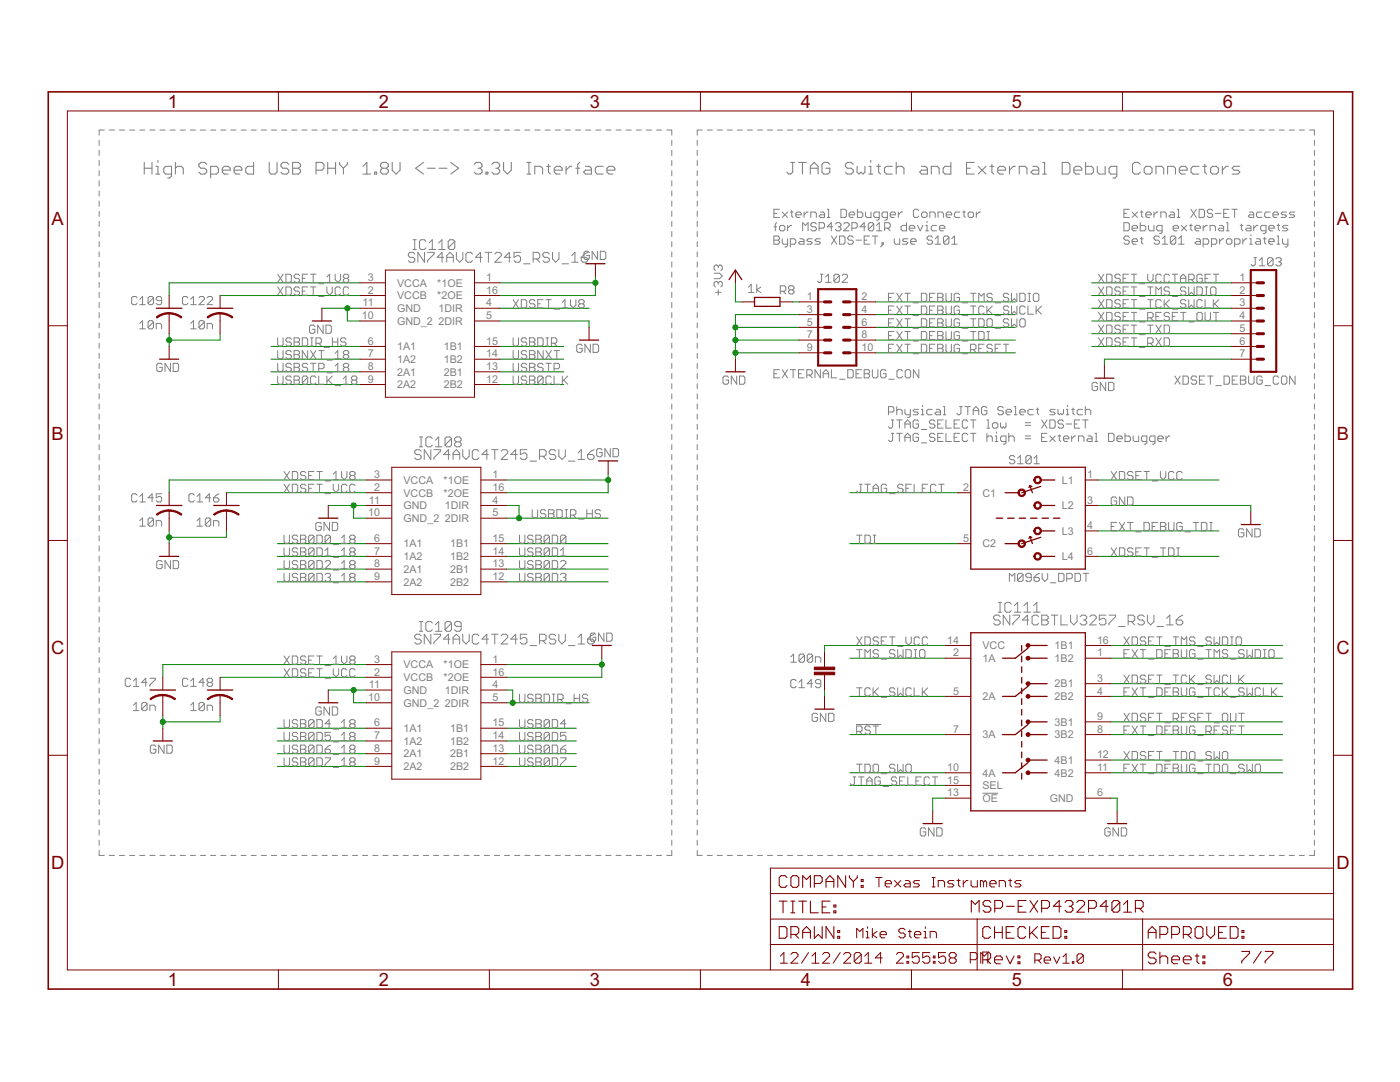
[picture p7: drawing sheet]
<svg xmlns="http://www.w3.org/2000/svg" width="279mm" height="216mm" viewBox="0 0 279 216" stroke-linecap="round" stroke-linejoin="round" font-family="sans-serif">
<defs><g id="words">
<g font-size="4.1" fill="#800000">
<text x="33.5" y="21.5">1</text>
<text x="75.6" y="21.5">2</text>
<text x="117.7" y="21.5">3</text>
<text x="159.8" y="21.5">4</text>
<text x="201.9" y="21.5">5</text>
<text x="244.1" y="21.5">6</text>
<text x="10.3" y="44.9">A</text>
<text x="266.8" y="44.9">A</text>
<text x="10.3" y="87.7">B</text>
<text x="266.8" y="87.7">B</text>
<text x="10.2" y="130.6">C</text>
<text x="266.7" y="130.6">C</text>
<text x="10.2" y="173.4">D</text>
<text x="266.7" y="173.4">D</text>
<text x="33.5" y="196.7">1</text>
<text x="75.6" y="196.7">2</text>
<text x="117.7" y="196.7">3</text>
<text x="159.8" y="196.7">4</text>
<text x="201.9" y="196.7">5</text>
<text x="244.1" y="196.7">6</text>
</g>
<g font-size="2.4" fill="#808080">
<text x="73.4" y="58.6">2</text>
<text x="73.4" y="56.1">3</text>
<text x="79.3" y="59.7">VCCB</text>
<text x="79.3" y="57.2">VCCA</text>
<text x="87.3" y="57.2">*1OE</text>
<text x="87.3" y="59.7">*2OE</text>
<text x="97" y="56.1">1</text>
<text x="97" y="58.6">16</text>
<text x="161" y="59.9">1</text>
<text x="172" y="59.9">2</text>
<text x="247.4" y="56.1">1</text>
<text x="247.4" y="58.6">2</text>
<text x="72.2" y="63.7">10</text>
<text x="72.4" y="61.1">11</text>
<text x="79.3" y="64.8">GND_2</text>
<text x="79.3" y="62.3">GND</text>
<text x="87.5" y="62.3">1DIR</text>
<text x="87.5" y="64.8">2DIR</text>
<text x="97" y="61.1">4</text>
<text x="97" y="63.7">5</text>
<text x="161" y="62.4">3</text>
<text x="161" y="65">5</text>
<text x="172" y="62.4">4</text>
<text x="172" y="65">6</text>
<text x="247.4" y="61.1">3</text>
<text x="247.4" y="63.7">4</text>
<text x="73.4" y="68.8">6</text>
<text x="73.4" y="71.3">7</text>
<text x="79.3" y="69.9">1A1</text>
<text x="88.6" y="69.9">1B1</text>
<text x="97" y="71.3">14</text>
<text x="97" y="68.8">15</text>
<text x="161" y="67.5">7</text>
<text x="161" y="70">9</text>
<text x="172" y="67.5">8</text>
<text x="172" y="70">10</text>
<text x="247.4" y="66.2">5</text>
<text x="247.4" y="68.8">6</text>
<text x="247.4" y="71.3">7</text>
<text x="73.4" y="73.8">8</text>
<text x="73.4" y="76.4">9</text>
<text x="79.3" y="72.4">1A2</text>
<text x="79.3" y="75">2A1</text>
<text x="79.3" y="77.5">2A2</text>
<text x="88.6" y="77.5">2B2</text>
<text x="88.6" y="75">2B1</text>
<text x="88.6" y="72.4">1B2</text>
<text x="97" y="76.4">12</text>
<text x="97" y="73.8">13</text>
<text x="74.7" y="95.4">3</text>
<text x="98.3" y="95.4">1</text>
<text x="217" y="95.4">1</text>
<text x="73.6" y="100.5">11</text>
<text x="74.7" y="98">2</text>
<text x="80.5" y="99.1">VCCB</text>
<text x="80.5" y="96.5">VCCA</text>
<text x="80.5" y="101.6">GND</text>
<text x="88.5" y="96.5">*1OE</text>
<text x="88.5" y="99.1">*2OE</text>
<text x="88.8" y="101.6">1DIR</text>
<text x="98.3" y="100.5">4</text>
<text x="98.3" y="98">16</text>
<text x="192.2" y="98">2</text>
<text x="196.1" y="99.1">C1</text>
<text x="211.9" y="96.5">L1</text>
<text x="211.9" y="101.6">L2</text>
<text x="217" y="100.5">3</text>
<text x="73.5" y="103">10</text>
<text x="80.5" y="104.2">GND_2</text>
<text x="88.8" y="104.2">2DIR</text>
<text x="98.3" y="103">5</text>
<text x="211.9" y="106.7">L3</text>
<text x="217" y="105.6">4</text>
<text x="74.7" y="108.1">6</text>
<text x="74.7" y="110.7">7</text>
<text x="74.7" y="113.2">8</text>
<text x="80.5" y="109.2">1A1</text>
<text x="80.5" y="111.8">1A2</text>
<text x="89.9" y="111.8">1B2</text>
<text x="89.9" y="109.2">1B1</text>
<text x="98.3" y="113.2">13</text>
<text x="98.3" y="110.7">14</text>
<text x="98.3" y="108.1">15</text>
<text x="192.2" y="108.1">5</text>
<text x="196.1" y="109.2">C2</text>
<text x="211.9" y="111.8">L4</text>
<text x="217" y="110.7">6</text>
<text x="74.7" y="115.7">9</text>
<text x="80.5" y="114.3">2A1</text>
<text x="80.5" y="116.9">2A2</text>
<text x="89.9" y="116.9">2B2</text>
<text x="89.9" y="114.3">2B1</text>
<text x="98.3" y="115.7">12</text>
<text x="189" y="128.4">14</text>
<text x="190.2" y="131">2</text>
<text x="196.1" y="129.6">VCC</text>
<text x="210.5" y="129.6">1B1</text>
<text x="218.9" y="128.4">16</text>
<text x="218.9" y="131">1</text>
<text x="73.6" y="137.3">11</text>
<text x="74.7" y="134.8">2</text>
<text x="74.7" y="132.2">3</text>
<text x="80.5" y="135.9">VCCB</text>
<text x="80.5" y="133.4">VCCA</text>
<text x="88.5" y="133.4">*1OE</text>
<text x="88.5" y="135.9">*2OE</text>
<text x="98.3" y="132.2">1</text>
<text x="98.3" y="137.3">4</text>
<text x="98.3" y="134.8">16</text>
<text x="196.1" y="132.1">1A</text>
<text x="210.5" y="132.1">1B2</text>
<text x="210.5" y="137.2">2B1</text>
<text x="218.9" y="136.1">3</text>
<text x="73.5" y="139.9">10</text>
<text x="80.5" y="141">GND_2</text>
<text x="80.5" y="138.4">GND</text>
<text x="88.8" y="138.4">1DIR</text>
<text x="88.8" y="141">2DIR</text>
<text x="98.3" y="139.9">5</text>
<text x="190.2" y="138.6">5</text>
<text x="196.1" y="139.7">2A</text>
<text x="210.5" y="139.7">2B2</text>
<text x="218.9" y="138.6">4</text>
<text x="218.9" y="143.7">9</text>
<text x="74.7" y="144.9">6</text>
<text x="74.7" y="147.5">7</text>
<text x="80.5" y="146.1">1A1</text>
<text x="80.5" y="148.6">1A2</text>
<text x="89.9" y="148.6">1B2</text>
<text x="89.9" y="146.1">1B1</text>
<text x="98.3" y="147.5">14</text>
<text x="98.3" y="144.9">15</text>
<text x="190.2" y="146.2">7</text>
<text x="196.1" y="147.3">3A</text>
<text x="210.5" y="144.8">3B1</text>
<text x="210.5" y="147.3">3B2</text>
<text x="218.9" y="146.2">8</text>
<text x="74.7" y="150">8</text>
<text x="74.7" y="152.6">9</text>
<text x="80.5" y="151.1">2A1</text>
<text x="80.5" y="153.7">2A2</text>
<text x="89.9" y="153.7">2B2</text>
<text x="89.9" y="151.1">2B1</text>
<text x="98.3" y="152.6">12</text>
<text x="98.3" y="150">13</text>
<text x="189" y="153.8">10</text>
<text x="196.1" y="155">4A</text>
<text x="210.5" y="152.4">4B1</text>
<text x="210.5" y="155">4B2</text>
<text x="218.9" y="151.3">12</text>
<text x="218.9" y="153.8">11</text>
<text x="189" y="156.4">15</text>
<text x="189" y="158.9">13</text>
<text x="196.1" y="157.5">SEL</text>
<text x="196.1" y="160">OE</text>
<text x="209.5" y="160">GND</text>
<text x="218.9" y="158.9">6</text>
</g>
</g></defs>
<g fill="none" stroke="#008000" stroke-width=".2">
<path d="M43.9 59h27.9M71.8 56.4h-38v2.6M99.8 56.4h19M118.8 55.2v3.8h-19M146.8 56.4v3.8h1.2M217.9 59h27.9M217.9 56.4h27.9M33.8 66.6v2.5M43.9 66.6v1.3h-10.1M54.1 71.7h17.7M54.1 69.1h17.7M54.1 74.2h17.7"/>
<path d="M54.1 76.7h17.7M64.2 61.5h7.6M69.3 61.5v2.6h2.5M99.8 64.1h17.8v1.2M99.8 61.5h17.8M99.8 71.7h12.7M99.8 69.1h12.7M99.8 74.2h12.7M99.8 76.7h12.7M146.8 67.9h12.7M146.8 70.4h12.7M146.8 65.3h12.7"/>
<path d="M158.2 60.2h1.3M159.5 62.8h-12.7v8.9M174.7 67.9h27.9M174.7 70.4h27.9M174.7 65.3h27.9M174.7 62.8h27.9M174.7 60.2h27.9M217.9 64.1h27.9M217.9 61.5h27.9M217.9 69.1h27.9M217.9 66.6h27.9M245.8 71.7h-25.4v1.2"/>
<path d="M45.2 98.3h27.9M73.1 95.8h-39.3v2.5M101 95.8h20.4M121.4 94.5v3.8h-20.4M169.6 98.3h21.6M219.1 95.8h24.2M33.8 105.9v2.6M45.2 105.9v1.3h-11.4M55.4 108.5h17.7M55.4 111h17.7M55.4 113.6h17.7M55.4 116.1h17.7"/>
<path d="M65.5 100.9h7.6M70.6 100.9v2.5h2.5M101 103.4h20.4M101 100.9h2.6v2.5M101 108.5h20.4M101 111h20.4M101 113.6h20.4M101 116.1h20.4M169.6 108.5h21.6M219.1 100.9h30.5v1.2M219.1 111h24.2M219.1 105.9h24.2"/>
<path d="M43.9 135.1h29.2M65.5 137.7h7.6M70.6 137.7v2.5h2.5M73.1 132.6h-40.6v2.5M101 132.6h19.1M101 137.7h1.3v2.5M120.1 131.3v3.8h-19.1M164.5 137.7v1.3M169.6 131.3h19.1M169.6 139h19.1M188.7 128.8h-24.2v1.3M221.7 128.8h34.3"/>
<path d="M221.7 131.3h34.3M221.7 136.4h34.3M221.7 139h34.3M32.5 142.8v2.5M43.9 142.8v1.2h-11.4M55.4 145.3h17.7M55.4 147.8h17.7M55.4 150.4h17.7M55.4 152.9h17.7M101 140.2h16.6M101 145.3h14M101 147.8h14"/>
<path d="M101 150.4h14M101 152.9h14M169.6 154.2h19.1M169.6 146.6h19.1M169.6 156.7h19.1M188.7 159.3h-2.6v2.5M221.7 144h34.3M221.7 159.3h1.2v2.5M221.7 151.7h34.3M221.7 154.2h34.3M221.7 146.6h34.3"/>
</g>
<g fill="#008000" stroke="#008000" stroke-width=".2">
<circle cx="121.4" cy="95.8" r=".51"/>
<circle cx="70.6" cy="100.9" r=".51"/>
<circle cx="120.1" cy="132.6" r=".51"/>
<circle cx="70.6" cy="137.7" r=".51"/>
<circle cx="118.8" cy="56.4" r=".51"/>
<circle cx="69.3" cy="61.5" r=".51"/>
<circle cx="33.8" cy="67.9" r=".51"/>
<circle cx="32.5" cy="144" r=".51"/>
<circle cx="33.8" cy="107.2" r=".51"/>
<circle cx="146.8" cy="67.9" r=".51"/>
<circle cx="146.8" cy="65.3" r=".51"/>
<circle cx="146.8" cy="70.4" r=".51"/>
<circle cx="103.6" cy="103.4" r=".51"/>
<circle cx="102.3" cy="140.2" r=".51"/>
</g>
<g fill="none" stroke="#800000" stroke-width=".2">
<path d="M55.6 18.3v3.8M97.7 18.3v3.8M139.8 18.3v3.8M181.9 18.3v3.8M224 18.3v3.8M13.4 22.1h252.7v171.4h-252.7zM33.8 59v2.5M43.9 59v2.5M71.8 56.4h5.1M71.8 59h5.1M76.9 53.9h17.8v25.4h-17.8zM94.7 56.4h5.1"/>
<path d="M94.7 59h5.1M118.8 52.6v2.6M146.8 53.9v2.5M245.8 56.4h5.1M245.8 59h5.1M9.6 65h3.8M33.8 62.5v4.1M33.8 69.1v2.6M43.9 62.5v4.1M64.2 61.5v2.6M71.8 61.5h5.1M71.8 64.1h5.1"/>
<path d="M71.8 69.1h5.1M71.8 71.7h5.1M71.8 74.2h5.1M71.8 76.7h5.1M94.7 61.5h5.1M94.7 64.1h5.1M94.7 69.1h5.1M94.7 71.7h5.1M94.7 74.2h5.1M94.7 76.7h5.1M117.6 65.3v2.6M146.8 71.7v2.5"/>
<path d="M148 60.2h2.6M155.7 60.2h2.5M159.5 60.2h5M159.5 62.8h5M159.5 65.3h5M159.5 67.9h5M159.5 70.4h5M169.6 60.2h5.1M169.6 62.8h5.1M169.6 65.3h5.1M169.6 67.9h5.1M169.6 70.4h5.1"/>
<path d="M220.4 72.9v2.6M245.8 61.5h5.1M245.8 64.1h5.1M245.8 69.1h5.1M245.8 71.7h5.1M245.8 66.6h5.1M266.1 65h3.8M33.8 98.3v2.6M45.2 98.3v2.6M73.1 95.8h5.1M73.1 98.3h5.1M78.2 93.2h17.8v25.4h-17.8z"/>
<path d="M96 95.8h5M96 98.3h5M121.4 92v2.5M191.2 98.3h2.5M216.6 95.8h2.5M9.6 107.8h3.8M33.8 101.9v4M33.8 108.5v2.5M45.2 101.9v4M65.5 100.9v2.5M73.1 100.9h5.1M73.1 103.4h5.1"/>
<path d="M73.1 108.5h5.1M73.1 111h5.1M73.1 113.6h5.1M73.1 116.1h5.1M96 100.9h5M96 103.4h5M96 108.5h5M96 111h5M96 113.6h5M96 116.1h5M191.2 108.5h2.5M216.6 100.9h2.5"/>
<path d="M216.6 111h2.5M216.6 105.9h2.5M249.6 102.1v2.6M266.1 107.8h3.8M32.5 135.1v2.6M32.5 138.7v4.1M43.9 135.1v2.6M43.9 138.7v4.1M65.5 137.7v2.5M73.1 132.6h5.1M73.1 135.1h5.1M73.1 137.7h5.1"/>
<path d="M78.2 130.1h17.8v25.4h-17.8zM96 132.6h5M96 135.1h5M96 137.7h5M120.1 128.8v2.5M164.5 130.1v3M164.5 134.6v3.1M164.5 139v2.5M188.7 128.8h5M188.7 131.3h5M188.7 139h5M216.6 128.8h5.1"/>
<path d="M216.6 131.3h5.1M216.6 136.4h5.1M216.6 139h5.1M9.6 150.7h3.8M32.5 145.3v2.5M73.1 140.2h5.1M73.1 145.3h5.1M73.1 147.8h5.1M73.1 150.4h5.1M73.1 152.9h5.1M96 140.2h5M96 145.3h5"/>
<path d="M96 147.8h5M96 150.4h5M96 152.9h5M188.7 146.6h5M188.7 154.2h5M188.7 156.7h5M188.7 159.3h5M216.6 144h5.1M216.6 146.6h5.1M216.6 151.7h5.1M216.6 154.2h5.1M216.6 159.3h5.1"/>
<path d="M266.1 150.7h3.8M153.8 178.3h112.3M174.8 175.1h1.2M175.4 175.1v1.9M176.7 176.3h1.2v-.3l-.3-.3h-.6l-.3 .3v.7l.3 .3h.6M178.5 175.7l1.3 1.3M179.8 175.7l-1.3 1.3M180.7 175.7h.6l.4 .3v1h-1l-.3-.3 .3-.4h1M183.5 175.7h-.9l-.3 .3 .3 .3h.6l.3 .4-.3 .3h-.9M186 175.1h.6M186 177h.6M186.1 161.8v2.5"/>
<path d="M186.3 175.1v1.9M187.2 177v-1.3h1l.3 .3v1M190.4 175.7h-1l-.3 .3 .3 .3h.7l.3 .4-.3 .3h-1M191 175.7h.6M191.3 175.4v1.3l.3 .3M192.2 175.7v1.3M193.2 175.7h-.3l-.7 .6M193.8 175.7v1l.3 .3h1v-1.3M196.3 176l-.3-.3h-.3v1.3M196.3 176v1M196.3 176l.3-.3 .3 .3v1M197.5 176.3h1.3v-.3l-.3-.3h-.7l-.3 .3v.7l.3 .3h.7"/>
<path d="M199.4 177v-1.3h.9l.4 .3v1M201.3 175.7h.6M201.6 175.4v1.3l.3 .3M203.8 175.7h-1l-.3 .3 .3 .3h.7l.3 .4-.3 .3h-1M222.9 161.8v2.5M266.1 173.2h-112.3v20.3M55.6 193.5v3.9M97.7 193.5v3.9M139.8 193.5v3.9M153.8 188.5h112.3M153.8 183.4h112.3M155.7 192.2h1.4"/>
<path d="M155.7 190.8l.7-.7v2.1M157.8 190.4l.4-.3h.7l.4 .3v.4l-1.5 1.4h1.5M161.4 190.1l-1.4 2.1M162.1 192.2h1.4M162.1 190.8l.7-.7v2.1M164.2 190.4l.3-.3h.7l.4 .3v.4l-1.4 1.4h1.4M167.7 190.1l-1.4 2.1M168.4 190.4l.3-.3h.7l.4 .3v.4l-1.4 1.4h1.4M171 187.1v-1.8l.6 .6 .6-.6v1.8M171.9 190.4v1.4l-.4 .4h-.7l-.3-.4M171.9 190.4l-.4-.3h-.7l-.3 .3v1.4M171.9 190.4l-1.4 1.4"/>
<path d="M172.6 192.2h1.4M172.6 190.8l.7-.7v2.1M172.8 185.9h.3v1.2M172.8 187.1h.7M173.1 184.9v.4M174.1 185.3v1.8M175 185.9l-.9 .6 .9 .6M175.6 186.5h1.3v-.3l-.3-.3h-.6l-.4 .3v.6l.4 .3h.6M176.1 191.1h-1.4l1-1v2.1M178.9 190.4l.3-.3h.8l.3 .3v.4l-1.4 1.4h1.4M180.6 185.5l-.3-.2h-.6l-.3 .2v.4l.3 .3h.6l.3 .3v.3l-.3 .3h-.6l-.3-.3M181 191.8h.4v.4h-.4z"/>
<path d="M181 190.8h.4v.3h-.4zM181.3 185.9h.6M181.6 185.5v1.3l.3 .3M181.9 193.5v3.9M182.5 186.5h1.3v-.3l-.3-.3h-.7l-.3 .3v.6l.3 .3h.7M183.5 190.1h-1.4v1l.7-.3h.3l.4 .3v.7l-.4 .4h-.7l-.3-.4M184.4 185.9h.3v1.2M184.4 187.1h.6M184.7 184.9v.4M185.6 190.1h-1.5v1l.7-.3h.4l.4 .3v.7l-.4 .4h-.7l-.4-.4M185.6 187.1v-1.2h1l.3 .3v.9M186.3 191.8h.3v.4h-.3z"/>
<path d="M186.3 190.8h.3v.3h-.3zM188.7 190.1h-1.4v1l.7-.3h.4l.3 .3v.7l-.3 .4h-.7l-.4-.4M189.8 191.1l-.4 .4v.3l.4 .4h.7l.3-.4v-.3l-.3-.4M189.8 191.1l-.4-.3v-.4l.4-.3h.7l.3 .3v.4l-.3 .3M189.8 191.1h.7M195 183.4v10.1M195 190.4l-.3-.3h-1.1v2.1M195 191.1l-.3 .4h-1.1M195.7 192.2v-2.1l.7 .7 .7-.7v2.1M206.5 191.6h1l.3-.3v-.7l-.3-.3h-1v1.9M207.2 191.6l.6 .6M208.4 191.6h1.3v-.3l-.4-.4h-.6l-.3 .4v.6l.3 .3h.6"/>
<path d="M210.3 190.9l.6 1.3 .6-1.3M212.1 192.2h1.3M212.1 190.9l.7-.6v1.9M214 191.9h.3v.3h-.3zM216.2 190.6l-.3-.3h-.7l-.3 .3v1.3M216.2 190.6v1.3l-.3 .3h-.7l-.3-.3M216.2 190.6l-1.3 1.3M224 193.5v3.9M228 183.4v10.1"/>
</g>
<g fill="none" stroke="#800000" stroke-width=".25">
<path d="M116.9 52.6h3.8M145.5 55.8l1.3-1.9 1.2 1.9M150.6 59.4h5.1v1.7h-5.1zM31.2 61.5h5.1M31.9 71.7h3.8M41.4 61.5h5.1M62.3 64.1h3.8M115.7 67.9h3.8M144.9 74.2h3.8M218.5 75.5h3.8M119.5 92h3.8M193.7 93.2h22.9v20.4h-22.9z"/>
<path d="M200.6 98.3h2.5M205.5 96.9l-.2 .4M205.5 96.9l.4 .2M205.5 96.9l.5 1.4M207.7 97l-3.8 1.3M207.7 95.8h2.8M31.2 100.9h5.1M31.9 111h3.8M42.7 100.9h5M63.6 103.4h3.8M198.8 103.4h1.3M200.6 108.5h2.5"/>
<path d="M201.1 103.4h1.3M203.4 103.4h1.3M205.5 107.1l-.2 .3M205.5 107.1l.4 .1M205.5 107.1l.5 1.4M205.7 103.4h1.3M207.7 111h2.8M207.7 100.9h2.8M207.7 107.2l-3.8 1.3M207.7 105.9h2.8M208 103.4h1.2M210.2 103.4h1.3"/>
<path d="M247.7 104.7h3.8M30 137.7h5M41.4 137.7h5.1M118.2 128.8h3.8M193.7 126.3h22.9v35.5h-22.9zM203.9 128.8v1.1M203.9 130.9v1.2M203.9 133.1v1.1M203.9 135.2v1.1M203.9 137.3v1.1M203.9 139.4v1.2M205.2 129.3l-2.6 2h-2.5"/>
<path d="M205.2 136.9l-2.6 2.1h-2.5M205.4 128.8h3.6M205.4 131.3h3.6M205.4 139h3.6M205.4 136.4h3.6M30.6 147.8h3.8M63.6 140.2h3.8M162.6 141.5h3.9M203.9 141.6v1.1M203.9 143.7v1.1M203.9 145.8v1.1M203.9 148v1.1"/>
<path d="M203.9 150.1v1.1M203.9 152.2v1.1M203.9 154.3v1.2M205.2 144.5l-2.6 2.1h-2.5M205.2 152.2l-2.6 2h-2.5M205.4 146.6h3.6M205.4 144h3.6M205.4 154.2h3.6M205.4 151.7h3.6M184.2 164.3h3.8M221 164.3h3.9"/>
</g>
<g fill="none" stroke="#800000" stroke-width=".21">
<path d="M155.5 179.8h1.6M156.3 179.8v2.3M157.1 175.1l-.4-.4h-.8l-.4 .4v1.6l.4 .4h.8l.4-.4M157.8 179.8h.8M158.2 174.7h.8l.4 .4v1.6l-.4 .4h-.8l-.4-.4v-1.6zM158.2 179.8v2.3M159.4 179.8h1.6M160.2 177.1v-2.4l.8 .8 .7-.8v2.4M160.2 179.8v2.3M161.7 179.8v2.3h1.6M162.5 176.3h1.2l.4-.4v-.8l-.4-.4h-1.2v2.4M164.8 177.1v-1.6l.8-.8 .8 .8v1.6"/>
<path d="M164.8 175.9h1.6M165.6 179.8h-1.5v2.3h1.5M168.8 174.7v2.4l-1.6-2.4v2.4M169.5 174.7v.4l.8 .8M170.3 175.9v1.2M171.1 174.7v.4l-.8 .8M171.9 176.7h.4v.4h-.4zM171.9 175.5h.4v.4h-.4zM204.8 179.7h-1.6v2.3h1.6M205.5 179.7l1.6 2.3M207.1 179.7l-1.6 2.3M155.5 184.9h1.2l.4 .4v1.5l-.4 .4h-1.2z"/>
<path d="M157.8 186.5h1.2l.4-.4v-.8l-.4-.4h-1.2v2.3M157.8 182.1h.8M158.6 186.5l.8 .7M160.2 187.2v-1.5l.8-.8 .7 .8v1.5M160.2 186.1h1.5M162.5 184.9v2.3l.8-.7 .8 .7v-2.3M164.1 181h.7M166.4 184.9v2.3l-1.6-2.3v2.3M166.4 180.6h.4v.4h-.4zM166.4 181.8h.4v.3h-.4zM167.2 186.8h.4v.4h-.4zM167.2 185.7h.4v.4h-.4z"/>
<path d="M193.8 182v-2.3l.8 .8 .8-.8v2.3M196.1 191.5h1.2l.4-.4v-.7l-.4-.4h-1.2v2.3M196.9 191.5l.8 .8M197.7 185.3l-.4-.4h-.8l-.4 .4v1.5l.4 .4h.8l.4-.4M197.7 180.1l-.3-.4h-.8l-.4 .4v.4l.4 .3h.8l.3 .5v.3l-.3 .4h-.8l-.4-.4M198.5 191.5h1.5v-.4l-.4-.3h-.7l-.4 .3v.8l.4 .4h.7M198.5 184.9v2.3M198.5 186.1h1.5M198.5 181.3h1.2l.4-.5v-.7l-.4-.4h-1.2v2.3M200 184.9v2.3M200.8 190.8l.8 1.5 .8-1.5M200.8 186.1h.8"/>
<path d="M200.9 180.8h1.5M202.4 184.9h-1.6v2.3h1.6M203.2 190.8h.3v.3h-.3zM203.2 191.9h.3v.4h-.3zM203.2 180.8h.8M204.7 185.3l-.4-.4h-.8l-.3 .4v1.5l.3 .4h.8l.4-.4M205.5 184.9v2.3M205.9 186.1l1.2 1.1M207.1 184.9l-1.6 1.6M207.8 186.1h.8M207.9 181.3h1.1l.4-.5v-.7l-.4-.4h-1.1v2.3M209.4 184.9h-1.6v2.3h1.6"/>
<path d="M210.2 184.9h1.1l.4 .4v1.5l-.4 .4h-1.1zM211.8 180.8h-1.6l1.2-1.1v2.3M212.5 186.8h.4v.4h-.4zM212.5 185.7h.4v.4h-.4zM212.6 180.1l.3-.4h.8l.4 .4v.4l-.4 .3M213.3 180.8h.4M213.7 180.8l.4 .5v.3l-.4 .4h-.8l-.3-.4M214.9 180.1l.4-.4h.8l.4 .4v.4l-1.6 1.5h1.6M217.2 181.3h1.2l.4-.5v-.7l-.4-.4h-1.2v2.3M221.1 180.8h-1.5l1.1-1.1v2.3M223.5 180.1l-.4-.4h-.8l-.4 .4v1.5M223.5 180.1v1.5l-.4 .4h-.8l-.4-.4"/>
<path d="M223.5 180.1l-1.6 1.5M224.2 182h1.6M224.2 180.5l.8-.8v2.3M226.6 181.3h1.2l.4-.5v-.7l-.4-.4h-1.2v2.3M227.4 181.3l.8 .7M229.2 187.2v-1.5l.7-.8 .8 .8v1.5M229.2 186.1h1.5M230.7 190.4l-.4-.4h-.8l-.3 .4v.4l.3 .3h.8l.4 .4v.4l-.4 .4h-.8l-.3-.4M231.5 186.5h1.2l.3-.4v-.8l-.3-.4h-1.2v2.3M231.5 190v2.3M231.5 191.1l.4-.3h.8l.3 .3v1.2M233.8 191.5h1.6v-.4l-.4-.3h-.8l-.4 .3v.8l.4 .4h.8"/>
<path d="M233.8 186.5h1.2l.4-.4v-.8l-.4-.4h-1.2v2.3M236.2 191.5h1.5v-.4l-.4-.3h-.7l-.4 .3v.8l.4 .4h.7M236.2 186.5h1.1l.4-.4v-.8l-.4-.4h-1.1v2.3M236.9 186.5l.8 .7M238.5 190.8h.8M238.9 190.4v1.5l.4 .4M238.9 184.9h.8l.4 .4v1.5l-.4 .4h-.8l-.4-.4v-1.5zM240.1 190.8h.4v.3h-.4zM240.1 191.9h.4v.4h-.4zM240.8 184.9v1.6l.8 .7 .8-.7v-1.6M243.2 186.1h.8M244.7 184.9h-1.5v2.3h1.5"/>
<path d="M245.5 184.9h1.2l.4 .4v1.5l-.4 .4h-1.2zM247.8 189.8h1.6v.4l-1.6 1.6v.4M247.9 186.8h.3v.4h-.3zM247.9 185.7h.3v.4h-.3zM251.7 189.8l-1.6 2.4M252.5 189.8h1.5v.4l-1.5 1.6v.4"/>
</g>
<path d="M9.6 18.3h260.3v179.1h-260.3z" fill="none" stroke="#800000" stroke-width=".32"/>
<g fill="#800000" stroke="#800000" stroke-width=".2">
<path d="M31.2 63.2l1.2-.6 1.4-.2v.2l-1.1 .2-1.4 .7z" fill-rule="evenodd"/>
<path d="M33.8 62.4l1.3 .2 1.2 .6-.1 .3-1.4-.7-1-.1z" fill-rule="evenodd"/>
<path d="M41.3 63.2l.3-.1a4 4 0 0 1 2.3-.7v.2l-1 .2-1.4 .7z" fill-rule="evenodd"/>
<path d="M43.9 62.4l1.4 .2 1.2 .6-.2 .3-1.4-.7-1-.1z" fill-rule="evenodd"/>
<path d="M31.2 102.6l1.2-.6 1.4-.3v.3l-1.1 .1-1.4 .7z" fill-rule="evenodd"/>
<path d="M33.8 101.7l1.3 .3 1.2 .6-.1 .2-1.4-.7-1-.1z" fill-rule="evenodd"/>
<path d="M42.6 102.6l1.2-.6 1.4-.3v.3l-1 .1-1.4 .7z" fill-rule="evenodd"/>
<path d="M45.2 101.7l1.3 .3 1.2 .6-.1 .2-1.4-.7-1-.1z" fill-rule="evenodd"/>
<path d="M29.9 139.4l.2-.1a3.9 3.9 0 0 1 2.4-.7v.2l-1 .1-1.4 .7z" fill-rule="evenodd"/>
<path d="M32.5 138.6l1.3 .2 1.2 .6-.1 .2-1.4-.6-1-.2z" fill-rule="evenodd"/>
<path d="M41.3 139.4l.3-.1a3.8 3.8 0 0 1 2.3-.7v.2l-1 .1-1.4 .7z" fill-rule="evenodd"/>
<path d="M43.9 138.6l1.4 .2 1.2 .6-.2 .2-1.4-.6-1-.2z" fill-rule="evenodd"/>
<path d="M205 128.5a.39 .39 0 0 1 .5 .2 .39 .39 0 0 1-.3 .5 .39 .39 0 0 1-.4-.4l.4-.1 .1 .2-.5-.1z" fill-rule="evenodd"/>
<path d="M205 131a.39 .39 0 0 1 .5 .2 .39 .39 0 0 1-.3 .5 .39 .39 0 0 1-.4-.4l.4-.1 .1 .2-.5-.1z" fill-rule="evenodd"/>
<path d="M205 136.1a.39 .39 0 0 1 .5 .2 .39 .39 0 0 1-.3 .5 .39 .39 0 0 1-.4-.4l.4-.1 .1 .2-.5-.1z" fill-rule="evenodd"/>
<path d="M205 138.6a.39 .39 0 0 1 .5 .2 .39 .39 0 0 1-.3 .5 .39 .39 0 0 1-.4-.3l.4-.2 .1 .2h-.5z" fill-rule="evenodd"/>
<path d="M205 143.7a.39 .39 0 0 1 .5 .2 .39 .39 0 0 1-.3 .5 .39 .39 0 0 1-.4-.4l.4-.1 .1 .2-.5-.1z" fill-rule="evenodd"/>
<path d="M205 146.2a.39 .39 0 0 1 .5 .2 .39 .39 0 0 1-.3 .6 .39 .39 0 0 1-.4-.4l.4-.1 .1 .1h-.5z" fill-rule="evenodd"/>
<path d="M205 151.3a.39 .39 0 0 1 .5 .2 .39 .39 0 0 1-.3 .5 .39 .39 0 0 1-.4-.3l.4-.2 .1 .2h-.5z" fill-rule="evenodd"/>
<path d="M205 153.9a.39 .39 0 0 1 .5 .2 .39 .39 0 0 1-.3 .5 .39 .39 0 0 1-.4-.4l.4-.1 .1 .2-.5-.1z" fill-rule="evenodd"/>
<path d="M206.5 95.3a.76 .76 0 0 1 1.2 .1 .76 .76 0 0 1-.4 1.1 .76 .76 0 0 1-1-.7h.3a.51 .51 0 0 1 .6-.5 .51 .51 0 0 1 .2 .8 .51 .51 0 0 1-.8-.2v-.1h-.3z" fill-rule="evenodd"/>
<path d="M206.5 100.4a.76 .76 0 0 1 1.2 .1 .76 .76 0 0 1-.4 1.1 .76 .76 0 0 1-1-.7h.3a.51 .51 0 0 1 .6-.6 .51 .51 0 0 1 .2 .9 .51 .51 0 0 1-.8-.2v-.1h-.3z" fill-rule="evenodd"/>
<path d="M203.3 97.8a.76 .76 0 0 1 1.2 .1 .76 .76 0 0 1-.4 1.2 .76 .76 0 0 1-1-.8h.3a.51 .51 0 0 1 .7-.5 .51 .51 0 0 1 .2 .8 .51 .51 0 0 1-.9-.1v-.2h-.3z" fill-rule="evenodd"/>
<path d="M206.5 105.5a.76 .76 0 0 1 1.2 .1 .76 .76 0 0 1-.4 1.1 .76 .76 0 0 1-1-.8h.3a.51 .51 0 0 1 .6-.5 .51 .51 0 0 1 .2 .8 .51 .51 0 0 1-.8-.1v-.2h-.3z" fill-rule="evenodd"/>
<path d="M206.5 110.5a.76 .76 0 0 1 1.2 .1 .76 .76 0 0 1-.4 1.2 .76 .76 0 0 1-1-.8h.3a.51 .51 0 0 1 .6-.5 .51 .51 0 0 1 .2 .8 .51 .51 0 0 1-.8-.1v-.2h-.3z" fill-rule="evenodd"/>
<path d="M203.3 108a.76 .76 0 0 1 1.2 .1 .76 .76 0 0 1-.4 1.1 .76 .76 0 0 1-1-.7h.3a.51 .51 0 0 1 .7-.5 .51 .51 0 0 1 .2 .8 .51 .51 0 0 1-.9-.2v-.1h-.3z" fill-rule="evenodd"/>
</g>
<path d="M163.3 57.7h7.6v15.2h-7.6zM249.6 53.9h5.1v20.3h-5.1z" fill="none" stroke="#800000" stroke-width=".42"/>
<g fill="none" stroke="#800000" stroke-width=".61">
<path d="M250.9 59h1.3M250.9 56.4h1.3M164.5 70.4h1.3M164.5 67.9h1.3M164.5 65.3h1.3M164.5 62.8h1.3M164.5 60.2h1.3M168.4 70.4h1.2M168.4 67.9h1.2M168.4 65.3h1.2M168.4 62.8h1.2M168.4 60.2h1.2"/>
<path d="M250.9 61.5h1.3M250.9 64.1h1.3M250.9 66.6h1.3M250.9 69.1h1.3M250.9 71.7h1.3"/>
</g>
<g fill="#800000" stroke="#800000" stroke-width=".2">
<path d="M162.5 134.1h4.1v.5h-4.1z"/>
<path d="M162.5 133.1h4.1v.5h-4.1z"/>
</g>
<g fill="none" stroke="#808080" stroke-width=".2">
<path d="M19.8 28v1M19.8 30v1M19.8 32v1M19.8 34.1v1M19.8 36.1v1M19.8 38.1v1M20.8 26h-1v1M21.8 26h1M23.8 26h1M25.9 26h1M27.9 26h1M29.9 26h1"/>
<path d="M31.9 26h1.1M34 26h1M36 26h1M38 26h1M40 26h1M42 26h1.1M44.1 26h1M46.1 26h1M48.1 26h1M50.1 26h1M52.2 26h1M54.2 26h1"/>
<path d="M56.2 26h1M58.2 26h1M60.2 26h1.1M62.3 26h1M64.3 26h1M66.3 26h1M68.3 26h1M70.4 26h1M72.4 26h1M74.4 26h1M76.4 26h1M78.4 26h1.1"/>
<path d="M80.5 26h1M82.5 26h1M84.5 26h1M86.5 26h1M88.6 26h1M90.6 26h1M92.6 26h1M94.6 26h1.1M96.6 26h1.1M98.7 26h1M100.7 26h1M102.7 26h1"/>
<path d="M104.7 26h1M106.8 26h1M108.8 26h1M110.8 26h1M112.8 26h1M114.9 26h1M116.9 26h1M118.9 26h1M120.9 26h1M122.9 26h1.1M124.9 26h1.1M127 26h1"/>
<path d="M129 26h1M131 26h1M133.1 26h1v1M134.1 28v1M134.1 30v1M134.1 32v1M134.1 34.1v1M134.1 36.1v1M134.1 38.1v1M139.1 28v1M139.1 30v1M139.1 32v1"/>
<path d="M139.1 34.1v1M139.1 36.1v1M139.1 38.1v1M140.1 26h-1v1M141.2 26h1M143.2 26h1M145.2 26h1M147.2 26h1M149.2 26h1M151.2 26h1M153.2 26h1M155.2 26h1"/>
<path d="M157.2 26h1M159.2 26h1M161.2 26h1M163.2 26h1M165.2 26h1M167.2 26h1M169.2 26h1M171.2 26h1M173.2 26h1M175.2 26h1M177.2 26h1M179.2 26h1"/>
<path d="M181.2 26h1M183.2 26h1M185.2 26h1M187.2 26h1M189.2 26h1M191.2 26h1M193.2 26h1M195.2 26h1M197.2 26h1M199.2 26h1M201.2 26h1M203.2 26h1"/>
<path d="M205.2 26h1M207.2 26h1M209.2 26h1M211.2 26h1M213.3 26h.9M215.2 26h1.1M217.3 26h.9M219.3 26h1M221.3 26h1M223.3 26h1M225.3 26h1M227.3 26h1"/>
<path d="M229.3 26h1M231.3 26h1M233.3 26h1M235.3 26h1M237.3 26h1M239.3 26h1M241.3 26h1M243.3 26h1M245.3 26h1M247.3 26h1M249.3 26h1M251.3 26h1"/>
<path d="M253.3 26h1M255.3 26h1M257.3 26h1M259.3 26h1M261.3 26h1v1M262.3 28v1M262.3 30v1M262.3 32v1M262.3 34.1v1M262.3 36.1v1M262.3 38.1v1M19.8 40.1v1"/>
<path d="M19.8 42.1v1.1M19.8 44.2v1M19.8 46.2v1M19.8 48.2v1M19.8 50.2v1.1M19.8 52.3v1M19.8 54.3v1M19.8 56.3v1M19.8 58.3v1.1M27.3 59.4l-.2-.2h-.6l-.2 .2v1.1l.2 .3h.6l.2-.3M27.9 59.7l.5-.5v1.6M30.6 59.4l-.2-.2h-.6l-.3 .2v1.1"/>
<path d="M30.6 59.4v1.1l-.2 .3h-.6l-.3-.3M30.6 59.4l-1.1 1.1M32.3 60h-.8l-.3-.3v-.3l.3-.2h.5l.3 .2v1.1l-.3 .3h-.5l-.3-.3M37.5 59.4l-.3-.2h-.5l-.3 .2v1.1l.3 .3h.5l.3-.3M38.1 59.7l.5-.5v1.6M39.7 59.4l.3-.2h.5l.3 .2v.3l-1.1 1.1h1.1M41.3 59.4l.3-.2h.5l.3 .2v.3l-1.1 1.1h1.1M55.4 54.7l1.1 1.6M55.4 57.3l1.1 1.6M56.5 54.7l-1.1 1.6M56.5 57.3l-1.1 1.6M57.1 54.7h.8l.2 .3v1.1l-.2 .2h-.8z"/>
<path d="M57.1 57.3h.8l.2 .2v1.1l-.2 .3h-.8zM59.8 55l-.3-.3h-.5l-.3 .3v.3l.3 .2h.5l.3 .3v.3l-.3 .2h-.5l-.3-.2M59.8 57.5l-.3-.2h-.5l-.3 .2v.3l.3 .3h.5l.3 .2v.3l-.3 .3h-.5l-.3-.3M60.3 55.5h.6M60.3 58.1h.6M61.4 54.7h-1.1v1.6h1.1M61.4 57.3h-1.1v1.6h1.1M62 54.7h1.1M62 57.3h1.1M62.5 54.7v1.6M62.5 57.3v1.6M63.6 59.2h1.1"/>
<path d="M63.6 56.6h1.1M65.2 56.3h1.1M65.2 55.3l.6-.6v1.6M65.2 57.3v1l.6 .6 .5-.6v-1M66.9 54.7v1.1l.5 .5 .6-.5v-1.1M68 57.5l-.3-.2h-.6l-.2 .2v1.1l.2 .3h.6l.3-.3M68.8 55.5l-.3 .3v.3l.3 .2h.5l.3-.2v-.3l-.3-.3M68.8 55.5l-.3-.2v-.3l.3-.3h.5l.3 .3v.3l-.3 .2M68.8 55.5h.5M69.6 57.5l-.3-.2h-.5l-.3 .2v1.1l.3 .3h.5l.3-.3M82.4 49.8h.7M82.4 47.8h.7"/>
<path d="M82.8 47.8v2M82.8 50.7l-.3-.3h-.7l-.3 .3v.3l.3 .4h.7l.3 .3v.3l-.3 .3h-.7l-.3-.3M84.7 50.4v1.9l-1.3-1.9v1.9M85 48.2l-.3-.4h-.7l-.3 .4v1.3l.3 .3h.7l.3-.3M85.3 50.4h1.3v.3l-1.3 1.3v.3M85.6 49.8h1.3M85.6 48.5l.7-.7v2M87.5 49.8h1.3M87.5 48.5l.7-.7v2M88.5 51.4h-1.3l1-1v1.9M89.2 51.4h1.3M89.2 52.3v-1.3l.6-.6 .7 .6v1.3"/>
<path d="M90.8 48.2v1.3l-.4 .3h-.6l-.3-.3M90.8 48.2l-.4-.4h-.6l-.3 .4v1.3M90.8 48.2l-1.3 1.3M91.1 50.4v1.3l.6 .6 .7-.6v-1.3M94.3 50.7l-.3-.3h-.7l-.3 .3v1.3l.3 .3h.7l.3-.3M96.2 51.4h-1.3l1-1v1.9M96.8 50.4h1.3M97.5 50.4v1.9M98.7 50.7l.4-.3h.6l.4 .3v.3l-1.4 1.3h1.4M102 51.4h-1.3l.9-1v1.9M102.4 59.8l1.1 1.6M103.5 59.8l-1.1 1.6"/>
<path d="M103.9 50.4h-1.3v1l.6-.4h.4l.3 .4v.6l-.3 .3h-.7l-.3-.3M104 59.8h.9l.2 .3v1.1l-.2 .2h-.9zM104.5 52.6h1.3M106.4 51.7h1l.3-.3v-.7l-.3-.3h-1v1.9M107.1 51.7l.6 .6M108.4 59.8h-1.1v1.6h1.1M108.9 59.8h1.1M109.5 59.8v1.6M109.6 50.7l-.3-.3h-.7l-.3 .3v.3l.3 .4h.7l.3 .3v.3l-.3 .3h-.7l-.3-.3M110.3 50.4v1.3l.6 .6 .6-.6v-1.3M112.2 52.6h1.3M113.9 59.8v1.1l.5 .5 .5-.5v-1.1"/>
<path d="M114.1 52.3h1.3M114.1 51l.6-.6v1.9M116 51.4h1l.3 .3v.3l-.3 .3h-.7l-.3-.3zM117.3 50.4l-.7 .3-.6 .7M117.6 50.4l-.3-.3h-.5l-.3 .3v1.1l.3 .3h.5l.3-.3v-.5h-.5M119.3 50.1v1.7l-1.1-1.7v1.7M119.8 50.1h.8l.3 .3v1.1l-.3 .3h-.8zM134.1 40.1v1M134.1 42.1v1.1M134.1 44.2v1M134.1 46.2v1M134.1 48.2v1"/>
<path d="M134.1 50.2v1.1M134.1 52.3v1M134.1 54.3v1M134.1 56.3v1M134.1 58.3v1.1M139.1 40.1v1M139.1 42.1v1.1M139.1 44.2v1M139.1 46.2v1M139.1 48.2v1M139.1 50.2v1.1M139.1 52.3v1"/>
<path d="M139.1 54.3v1M139.1 56.3v1M139.1 58.3v1.1M142.5 54.5h1.1l.5 .6-.5 .5h-1.1M142.8 58.3h1.1M143.3 53.2l.3-.3h.3l.2 .3v.5l-.2 .3M143.3 53.2v.2M143.3 56.4v.3M143.3 57.8v1.1M143.3 56.4l-.2-.2h-.3l-.3 .2v.6l.3 .3M143.3 53.2l-.2-.3h-.3l-.3 .3v.5l.3 .3M143.3 56.4l.3-.2h.3l.2 .2v.6l-.2 .3"/>
<path d="M149.4 57.3l.5-.6v1.7M149.4 58.4h1.1M151 56.7v1.7M151.8 57.3l-.8 .5 .8 .6M154.5 47.1h.8l.3 .3v.2l-.3 .3 .3 .3v.3l-.3 .2h-.8zM154.5 42.6h.5M154.5 45.3h.5M154.5 47.9h.8M155 44.4l-.3 .3v1.4M155.6 41.8h-1.1v1.6h1.1M155.7 58.1h.8l.3-.3v-.5l-.3-.3h-.8v1.7M155.8 45h.6l.2 .3v.5l-.2 .3h-.6l-.2-.3v-.5z"/>
<path d="M156.1 42.3l1.1 1.1M156.1 47.6v.9l.3 .2h.8M156.3 58.1l.5 .6M157.2 42.3l-1.1 1.1M157.2 45v1.1M157.2 47.6v1.4l-.3 .3h-.3M157.6 57.8l-.2-.2v-.3l.2-.3h.6l.3 .3v.3l-.3 .2M157.6 57.8l-.2 .3v.3l.2 .3h.6l.3-.3v-.3l-.3-.3M157.6 57.8h.6M157.7 48.7h.8l.3-.2v-.6l-.3-.3h-.8v1.7M157.7 42.3h.6M158 42v1.1l.3 .3"/>
<path d="M158 45h-.3l-.5 .5M158.8 42.9h1.1v-.3l-.3-.3h-.5l-.3 .3v.5l.3 .3h.5M159.6 47.6h.6l.3 .3v.8h-.9l-.2-.2 .2-.3h.9M160.2 46.1v-1.7l.5 .6 .6-.6v1.7M160.5 42.3v1.1M161.3 42.3h-.3l-.5 .6M161.8 43.4v-1.1h.8l.3 .3v.8M162.1 47.6h-.8l-.3 .3 .3 .3h.5l.3 .3-.3 .2h-.8M162.9 44.7l-.3-.3h-.5l-.3 .3v.3l.3 .3h.5l.3 .2v.3l-.3 .3h-.5l-.3-.3M163.5 45.5h.8l.2-.2v-.6l-.2-.3h-.8v1.7M163.7 54.7h.5M163.7 47.6h-.8l-.3 .3 .3 .3h.5l.3 .3-.3 .2h-.8"/>
<path d="M163.7 42.3h.6l.2 .3v.8h-.8l-.2-.3 .2-.2h.8M164 54.7v1.4l-.3 .2h-.3l-.2-.2M164.8 56.3h1.1M164.8 55.3l.5-.6v1.6M165.1 41.8h.3v1.6M165.1 43.4h.6M165.9 47.1l1.1 1.6M166.2 45.3h-1.1l.8-.9v1.7M166.7 44.7l.3-.3h.6l.2 .3v.3l-.2 .3M167 47.1l-1.1 1.6M167.3 45.3h.3M167.5 55v1.1l-.3 .2h-.5l-.3-.2"/>
<path d="M167.5 55l-.3-.3h-.5l-.3 .3v1.1M167.5 55l-1.1 1.1M167.6 45.3l.2 .2v.3l-.2 .3h-.6l-.3-.3M167.6 47.1h.8l.2 .3v1.1l-.2 .2h-.8zM167.8 41.8h.8l.3 .2v1.1l-.3 .3h-.8zM168.1 55l.2-.3h.6l.2 .3v.3l-1 1h1M168.4 44.7l.3-.3h.5l.3 .3v.3l-1.1 1.1h1.1M169.5 42.9h1.1v-.3l-.3-.3h-.6l-.2 .3v.5l.2 .3h.6M170 45.5h.8l.3-.2v-.6l-.3-.3h-.8v1.7M170.3 47.4l-.3-.3h-.5l-.3 .3v.2l.3 .3h.5l.3 .3v.3l-.3 .2h-.5l-.3-.2M170.8 47.9h1.1M171.1 41.8v1.6h.8l.3-.3v-.5l-.3-.3h-.8"/>
<path d="M172.5 47.9h.5M172.7 45.3h-1.1l.9-.9v1.7M172.7 42.3v.8l.3 .3h.8v-1.1M173.5 47.1h-1v1.6h1M174.1 47.1h1.1M174.4 44.7l-.3-.3h-.5l-.3 .3v1.1M174.4 44.7v1.1l-.3 .3h-.5l-.3-.3M174.4 44.7l-1.1 1.1M174.6 47.1v1.6M174.9 45l.6-.6v1.7M174.9 46.1h1.1M175.5 43.4h-.9l-.2-.3v-.5l.2-.3h.9v1.4l-.3 .2h-.3"/>
<path d="M176 48.5h.3v.2h-.3zM176.3 48.7l-.6 .6M176.6 45.5h.8l.3-.2v-.6l-.3-.3h-.8v1.7M177.1 43.4h-.8l-.3-.3v-.5l.3-.3h.8v1.4l-.3 .2h-.2M177.1 45.5l.6 .6M177.3 59.4h.6M177.7 42.9h1v-.3l-.2-.3h-.6l-.2 .3v.5l.2 .3h.6M178.4 58.5h-1.1v1.7h1.1M178.5 47.6v.9l.2 .2h.9v-1.1M179 58.5l1 1.7M179.3 42.3v1.1M180 58.5l-1 1.7"/>
<path d="M180.1 42.3h-.3l-.5 .6M180.6 58.5h1.1M180.9 44.4v1.7h-.8l-.3-.3v-.5l.3-.3h.8M181.1 58.5v1.7M181.2 47.6h-.8l-.3 .3 .3 .3h.5l.3 .3-.3 .2h-.8M181.5 45.5h1.1v-.2l-.3-.3h-.6l-.2 .3v.5l.2 .3h.6M181.7 48.2h1.1v-.3l-.2-.3h-.6l-.3 .3v.6l.3 .2h.6M183.1 45l.5 1.1 .6-1.1M183.4 42l-.3-.2h-.5l-.3 .2v1.1l.3 .3h.5l.3-.3M183.9 58.5h.8l.3 .3v1.1l-.3 .3h-.8zM183.9 42.6l.3-.3h.5l.3 .3v.5l-.3 .3h-.5l-.3-.3zM184.7 45h.3v1.1"/>
<path d="M184.7 46.1h.6M185 44.2v.2M185.5 59.4h.5M185.6 43.4v-1.1h.8l.2 .3v.8M186.1 47.4l-.3-.3h-.5l-.3 .3v.2l.3 .3h.5l.3 .3v.3l-.3 .2h-.5l-.3-.2M186.6 58.5h-1.1v1.7h1.1M186.6 47.6l.6-.5v1.6M186.6 48.7h1.1M186.9 45h-.8l-.3 .3v.5l.3 .3h.8M187.1 58.5h.9l.2 .3v.3l-.2 .3 .2 .2v.3l-.2 .3h-.9zM187.1 59.4h.9M187.2 43.4v-1.1h.8l.3 .3v.8"/>
<path d="M187.5 45.5h1.1v-.2l-.3-.3h-.6l-.2 .3v.5l.2 .3h.6M188.8 58.5v1.4l.2 .3h.6l.3-.3v-1.4M188.8 42.9h1.1v-.3l-.2-.3h-.6l-.3 .3v.5l.3 .3h.6M189.4 47.4l-.3-.3h-.5l-.3 .3v1.1M189.4 47.4v1.1l-.3 .2h-.5l-.3-.2M189.4 47.4l-1.1 1.1M189.9 47.6l.6-.5v1.6M189.9 48.7h1.1M191.5 58.8l-.3-.3h-.5l-.3 .3v1.1l.3 .3h.5l.3-.3v-.5h-.6M191.6 42.3h-.8l-.3 .3v.5l.3 .3h.8M192.1 42.3h.6M192.4 42v1.1l.3 .3"/>
<path d="M193.5 42.3h.5l.3 .3v.5l-.3 .3h-.5l-.3-.3v-.5zM193.7 58.5h1.1M194.2 58.5v1.7M194.8 42.3v1.1M195.6 42.3h-.2l-.6 .6M198 58.8l-.2-.3h-.6l-.2 .3v.3l.2 .3h.6l.2 .2v.3l-.2 .3h-.6l-.2-.3M201.3 58.8l-.3-.3h-.5l-.3 .3v.3l.3 .3h.5l.3 .2v.3l-.3 .3h-.5l-.3-.3M201.9 58.5v1.7l.5-.6 .5 .6v-1.7M203.5 58.5h.8l.3 .3v1.1l-.3 .3h-.8zM205.1 58.5h.6M205.4 58.5v1.7M206.5 58.5h.6l.2 .3v1.1l-.2 .3h-.6l-.3-.3v-1.1z"/>
<path d="M219.2 57.3l1.1 1.6M219.2 59.8l1.1 1.6M219.2 54.7l1.1 1.6M220.3 57.3l-1.1 1.6M220.3 59.8l-1.1 1.6M220.3 54.7l-1.1 1.6M220.9 54.7h.8l.2 .3v1.1l-.2 .2h-.8zM220.9 59.8h.8l.2 .3v1.1l-.2 .2h-.8zM220.9 57.3h.8l.2 .2v1.1l-.2 .3h-.8zM223.6 55l-.3-.3h-.5l-.3 .3v.3l.3 .2h.5l.3 .3v.3l-.3 .2h-.5l-.3-.2M223.6 57.5l-.3-.2h-.5l-.3 .2v.3l.3 .3h.5l.3 .2v.3l-.3 .3h-.5l-.3-.3M224.1 55.5h.6"/>
<path d="M224.1 58.1h.6M224.3 44.4h.8l.3 .3v1.1l-.3 .3h-.8zM224.3 42.6h.5M225.2 54.7h-1.1v1.6h1.1M225.2 59.8h-1.1v1.6h1.1M225.2 57.3h-1.1v1.6h1.1M225.4 47.4l-.3-.3h-.5l-.3 .3v.2l.3 .3h.5l.3 .3v.3l-.3 .2h-.5l-.3-.2M225.4 41.8h-1.1v1.6h1.1M225.8 54.7h1M225.8 59.8h1M225.8 57.3h1M225.9 45.5h1.1v-.2l-.2-.3h-.6l-.3 .3v.5l.3 .3h.6"/>
<path d="M225.9 48.2h1.1v-.3l-.2-.3h-.6l-.3 .3v.6l.3 .2h.6M225.9 42.3l1.1 1.1M226.3 54.7v1.6M226.3 57.3v1.6M226.3 59.8v1.6M227 42.3l-1.1 1.1M227.4 59.2h1.1M227.4 56.6h1.1M227.6 44.4v1.7h.8l.3-.3v-.5l-.3-.3h-.8M227.6 42.3h.5M227.6 47.6h.5M227.8 47.4v1.1l.3 .2"/>
<path d="M227.8 42v1.1l.3 .3M228.7 42.9h1v-.3l-.2-.3h-.6l-.2 .3v.5l.2 .3h.6M229 59.8h1.1M229 57.3h1.1M229 54.7v1.1l.6 .5 .5-.5v-1.1M229.2 45v.8l.3 .3h.8v-1.1M229.6 57.3v1.6M229.6 59.8v1.6M230.3 42.3v1.1M230.7 58.9v-1.6l.5 .5 .6-.5v1.6M231.1 42.3h-.3l-.5 .6M231.4 47.4l-.3-.3h-.5l-.3 .3v.2l.3 .3h.5l.3 .3v.3l-.3 .2h-.5l-.3-.2"/>
<path d="M231.7 43.4v-1.1h.8l.2 .3v.8M231.8 55l-.3-.3h-.6l-.2 .3v1.1l.2 .2h.6l.3-.2M231.9 46.1h-.8l-.3-.3v-.5l.3-.3h.8v1.3l-.2 .3h-.3M231.9 47.6l.6-.5v1.6M231.9 48.7h1.1M232.3 59.8v1.6M233.4 55l-.3-.3h-.5l-.3 .3v1.1l.3 .2h.5l.3-.2M233.4 57.5l-.3-.2h-.5l-.3 .2v.3l.3 .3h.5l.3 .2v.3l-.3 .3h-.5l-.3-.3M233.4 59.8l-1.1 1.1M233.6 42.3h.5l.3 .3v.8h-.8l-.3-.3 .3-.2h.8M234 59.2h1M234 54.7h1"/>
<path d="M234.1 45.5h1.1v-.2l-.3-.3h-.5l-.3 .3v.5l.3 .3h.5M234.5 54.7v1.6M234.7 47.4v1.1l-.3 .2h-.6l-.2-.2M234.7 47.4l-.3-.3h-.6l-.2 .3v1.1M234.7 47.4l-1.1 1.1M234.9 41.8h.3v1.6M234.9 43.4h.6M235.2 47.6l.6-.5v1.6M235.2 48.7h1.1M235.6 55.5h1.1M235.6 56.3v-1l.5-.6 .6 .6v1M235.8 45l1 1.1"/>
<path d="M236.7 57.5l-.3-.2h-.5l-.3 .2v.3l.3 .3h.5l.3 .2v.3l-.3 .3h-.5l-.3-.3M236.8 45l-1 1.1M237.2 55.8h.8l.3-.3v-.5l-.3-.3h-.8v1.6M237.2 57.3v1.6l.6-.6 .5 .6v-1.6M237.2 59.8v1.6l.6-.5 .5 .5v-1.6M237.4 45h.5M237.7 41.8l1.1 1.6M237.7 44.7v1.1l.2 .3M237.8 55.8l.5 .5M238.5 45.5h1.1v-.2l-.3-.3h-.5l-.3 .3v.5l.3 .3h.5M238.8 47.6h.5l.3 .3v.8h-.8l-.3-.2 .3-.3h.8M238.8 41.8l-1.1 1.6"/>
<path d="M238.9 57.3h.8l.2 .2v1.1l-.2 .3h-.8zM239.3 41.8h.8l.3 .2v1.1l-.3 .3h-.8zM239.9 55l-.2-.3h-.6l-.2 .3v1.1l.2 .2h.6l.2-.2v-.6h-.5M240.1 48.7h.8l.3-.2v-.6l-.3-.3h-.8v1.7M240.1 45v1.1M240.5 55.5h.5M240.5 59.8v1.6h1.1M240.5 58.9h.5M240.5 57.3h.5M240.8 57.3v1.6M240.9 45h-.2l-.6 .5M241.5 46.1v-1.1h.8l.3 .3v.8"/>
<path d="M241.6 54.7h-1.1v1.6h1.1M241.6 57.5l.3-.2h.5l.3 .2v1.1l-.3 .3h-.5l-.3-.3zM241.8 48.7h.8l.2-.2v-.6l-.2-.3h-.8v1.7M242 42l-.3-.2h-.5l-.3 .2v.3l.3 .3h.5l.3 .3v.2l-.3 .3h-.5l-.3-.3M242.1 54.7h1.1M242.1 59.8v1.6M242.6 42.6h1.1M242.7 54.7v1.6M243.2 59.8l-1.1 1.1M243.4 47.6v1.1M243.4 45h.5l.3 .3v.8h-.8l-.3-.3 .3-.3h.8M244.2 47.6h-.3l-.5 .6"/>
<path d="M244.2 42.6h.6M244.8 47.9l.2-.3h.6l.3 .3v.6l-.3 .2h-.6l-.2-.2zM244.8 44.4h.2v1.7M244.8 46.1h.5M245.3 41.8h-1.1v1.6h1.1M245.9 41.8h1M246.4 48.7h.8l.3-.2v-.6l-.3-.3h-.8v1.7M246.4 41.8v1.6M247.5 45h.5M247.8 44.7v1.1l.2 .3M248 47.6v1.1M248.9 45h.5l.3 .3v.8h-.8l-.3-.3 .3-.3h.8"/>
<path d="M248.9 47.6h-.3l-.6 .6M249.4 42.3h.5l.3 .3v.8h-.8l-.3-.3 .3-.2h.8M249.4 48.7h.5M249.4 47.6h.3v1.1M249.7 46.8v.3M250.2 45v1.1M250.2 51.4h.6M250.5 51.4v1.4l-.3 .2h-.2l-.3-.2M250.8 47.6h.5l.3 .3v.8h-.8l-.3-.2 .3-.3h.8M251 45h-.2l-.6 .5M251.3 53h1.1M251.3 52l.6-.6v1.6"/>
<path d="M251.8 42.3h-.8l-.2 .3v.5l.2 .3h.8M252.1 47.6h.6M252.4 47.4v1.1l.3 .2M252.7 46.1h-.9l-.2-.3v-.5l.2-.3h.9v1.3l-.3 .3h-.3M253.2 48.2h1.1v-.3l-.3-.3h-.5l-.3 .3v.6l.3 .2h.5M253.2 45.5h1.1v-.2l-.3-.3h-.5l-.3 .3v.5l.3 .3h.5M253.5 42.3h-.8l-.3 .3v.5l.3 .3h.8M254 42.9h1.1v-.3l-.3-.3h-.5l-.3 .3v.5l.3 .3h.5M254.1 51.7v1.1l-.3 .2h-.6l-.2-.2M254.1 51.7l-.3-.3h-.6l-.2 .3v1.1M254.1 51.7l-1.1 1.1M254.6 51.7l.3-.3h.5l.3 .3v.3l-.3 .2"/>
<path d="M254.8 45h.6M254.8 47.1h.3v1.6M254.8 48.7h.6M255.1 44.7v1.1l.3 .3M255.1 52.2h.3M255.4 52.2l.3 .3v.3l-.3 .2h-.5l-.3-.2M255.9 47.6v.9l.3 .2h.8M256.8 42.3h-.9l-.2 .3 .2 .3h.6l.3 .2-.3 .3h-.8M257 45h-.8l-.3 .3 .3 .2h.6l.2 .3-.2 .3h-.9M257 47.6v1.4l-.2 .3h-.3M258.4 42.3h-.8l-.3 .3 .3 .3h.5l.3 .2-.3 .3h-.8M262.3 40.1v1"/>
<path d="M262.3 42.1v1.1M262.3 44.2v1M262.3 46.2v1M262.3 48.2v1M262.3 50.2v1.1M262.3 52.3v1M262.3 54.3v1M262.3 56.3v1M262.3 58.3v1.1M19.8 60.4v1M19.8 62.4v1M19.8 64.4v1"/>
<path d="M19.8 66.4v1.1M19.8 68.5v1M19.8 70.5v1M19.8 72.5v1M19.8 74.5v1.1M19.8 76.6v1M19.8 78.6v1M27.9 60.8h1.1M27.9 64.5l.5-.5v1.6M27.9 65.6h1.1M30.6 64.3l-.2-.3h-.6l-.3 .3v1M30.6 64.3v1l-.2 .3h-.6l-.3-.3"/>
<path d="M30.6 64.3l-1.1 1M31.2 65.6v-1.1h.8l.3 .3v.8M32.4 72.8l-.3-.3h-.5l-.3 .3v1.1l.3 .2h.5l.3-.2v-.6h-.6M34 72.5v1.6l-1.1-1.6v1.6M34.6 72.5h.8l.2 .3v1.1l-.2 .2h-.8zM38.1 60.8h1.1M38.1 64.5l.5-.5v1.6M38.1 65.6h1.1M40.8 64.3v1l-.3 .3h-.5l-.3-.3M40.8 64.3l-.3-.3h-.5l-.3 .3v1M40.8 64.3l-1.1 1M41.3 65.6v-1.1h.8l.3 .3v.8"/>
<path d="M55.4 67.4v1.4l.3 .2h.5l.3-.2v-1.4M55.4 70v1.3l.3 .3h.5l.3-.3v-1.3M55.4 72.5v1.4l.3 .2h.5l.3-.2v-1.4M55.4 75v1.4l.3 .3h.5l.3-.3v-1.4M58.1 67.7l-.2-.3h-.6l-.2 .3v.3l.2 .2h.6l.2 .3v.3l-.2 .2h-.6l-.2-.2M58.1 70.2l-.2-.2h-.6l-.2 .2v.3l.2 .3h.6l.2 .2v.3l-.2 .3h-.6l-.2-.3M58.1 72.8l-.2-.3h-.6l-.2 .3v.2l.2 .3h.6l.2 .3v.3l-.2 .2h-.6l-.2-.2M58.1 75.3l-.2-.3h-.6l-.2 .3v.3l.2 .2h.6l.2 .3v.3l-.2 .3h-.6l-.2-.3M58.7 67.4h.8l.3 .3v.3l-.3 .2 .3 .3v.3l-.3 .2h-.8zM58.7 70h.8l.3 .2v.3l-.3 .3 .3 .2v.3l-.3 .3h-.8zM58.7 72.5h.8l.3 .3v.2l-.3 .3 .3 .3v.3l-.3 .2h-.8zM58.7 75h.8l.3 .3v.3l-.3 .2 .3 .3v.3l-.3 .3h-.8z"/>
<path d="M58.7 68.2h.8M58.7 70.8h.8M58.7 73.3h.8M58.7 75.8h.8M60.3 67.4h.9l.2 .3v1.1l-.2 .2h-.9zM61.4 70v1.6l-1.1-1.6v1.6M61.4 72.8l-.2-.3h-.6l-.3 .3v.2l.3 .3h.6l.2 .3v.3l-.2 .2h-.6l-.3-.2M61.4 75.3l-.2-.3h-.6l-.3 .3v1.1M61.4 75.3v1.1l-.2 .3h-.6l-.3-.3M61.4 75.3l-1.1 1.1M62 69h.5M62 67.4h.5"/>
<path d="M62 70l1.1 1.6M62 72.5h1.1M62.2 67.4v1.6M62.5 72.5v1.6M62.8 65.2l-.2-.3h-.6l-.2 .3v1l.2 .3h.6l.2-.3v-.5h-.5M63.1 68.5h.8l.2-.3v-.5l-.2-.3h-.8v1.6M63.1 70l-1.1 1.6M63.1 75.3l-.3-.3h-.6l-.2 .3v1.1l.2 .3h.6l.3-.3M63.6 68.5l.5 .5M63.6 70h1.1M63.6 73.6h.8l.3-.3v-.5l-.3-.3h-.8v1.6M63.6 75v1.7h1.1"/>
<path d="M64.1 70v1.6M64.5 64.9v1.6l-1.1-1.6v1.6M64.7 69.3h1.1M65 64.9h.8l.3 .3v1l-.3 .3h-.8zM65.2 71.9h1.1M65.2 74.4h1.1M65.2 75v1.7M65.5 75.8l.8 .9M66.3 75l-1.1 1.1M66.3 68.2h1.1M66.3 67.4v1.6M66.9 70.5l.5-.5v1.6"/>
<path d="M66.9 73l.5-.5v1.6M66.9 71.6h1.1M66.9 74.1h1.1M66.9 76.9h1.1M67.4 67.4v1.6M68.5 75.6l.5-.6v1.7M68.5 76.7h1.1M68.8 70.8l-.3-.3v-.3l.3-.2h.5l.3 .2v.3l-.3 .3M68.8 70.8l-.3 .2v.3l.3 .3h.5l.3-.3v-.3l-.3-.2M68.8 73.3l-.3-.3v-.2l.3-.3h.5l.3 .3v.2l-.3 .3M68.8 73.3l-.3 .3v.3l.3 .2h.5l.3-.2v-.3l-.3-.3M68.8 70.8h.5"/>
<path d="M68.8 73.3h.5M69 67.7l-.2-.3h-.6l-.2 .3v.3l.2 .2h.6l.2 .3v.3l-.2 .2h-.6l-.2-.2M70.4 75.8l-.3-.2v-.3l.3-.3h.6l.2 .3v.3l-.2 .2M70.4 75.8l-.3 .3v.3l.3 .3h.6l.2-.3v-.3l-.2-.3M70.4 75.8h.6M102.4 75v1.4l.3 .3h.5l.3-.3v-1.4M102.4 67.4v1.4l.3 .2h.5l.3-.2v-1.4M102.4 70v1.3l.3 .3h.5l.3-.3v-1.3M102.4 72.5v1.4l.3 .2h.5l.3-.2v-1.4M105.1 67.7l-.2-.3h-.6l-.3 .3v.3l.3 .2h.6l.2 .3v.3l-.2 .2h-.6l-.3-.2M105.1 70.2l-.2-.2h-.6l-.3 .2v.3l.3 .3h.6l.2 .2v.3l-.2 .3h-.6l-.3-.3M105.1 72.8l-.2-.3h-.6l-.3 .3v.2l.3 .3h.6l.2 .3v.3l-.2 .2h-.6l-.3-.2"/>
<path d="M105.1 75.3l-.2-.3h-.6l-.3 .3v.3l.3 .2h.6l.2 .3v.3l-.2 .3h-.6l-.3-.3M105.7 67.4h.8l.3 .3v.3l-.3 .2 .3 .3v.3l-.3 .2h-.8zM105.7 70h.8l.3 .2v.3l-.3 .3 .3 .2v.3l-.3 .3h-.8zM105.7 72.5h.8l.3 .3v.2l-.3 .3 .3 .3v.3l-.3 .2h-.8zM105.7 75h.8l.3 .3v.3l-.3 .2 .3 .3v.3l-.3 .3h-.8zM105.7 68.2h.8M105.7 70.8h.8M105.7 73.3h.8M105.7 75.8h.8M106.8 60.1l-.3-.3h-.6l-.2 .3v.2l.2 .3h.6l.3 .3v.3l-.3 .2h-.6l-.2-.2M107.3 60.6h.5M107.3 67.4h.8l.3 .3v1.1l-.3 .2h-.8z"/>
<path d="M108.4 70v1.6l-1.1-1.6v1.6M108.4 72.8l-.3-.3h-.5l-.3 .3v.2l.3 .3h.5l.3 .3v.3l-.3 .2h-.5l-.3-.2M108.4 75.3l-.3-.3h-.5l-.3 .3v1.1M108.4 75.3v1.1l-.3 .3h-.5l-.3-.3M108.4 75.3l-1.1 1.1M108.9 69h.6M108.9 67.4h.6M108.9 72.5h1.1M108.9 70l1.1 1.6M109.2 67.4v1.6M109.5 72.5v1.6M110 75.3l-.2-.3h-.6l-.3 .3v1.1l.3 .3h.6l.2-.3"/>
<path d="M110 70l-1.1 1.6M110 68.5h.8l.3-.3v-.5l-.3-.3h-.8v1.6M110.6 61.7h1.1M110.6 73.6h.8l.3-.3v-.5l-.3-.3h-.8v1.6M110.6 75v1.7h1.1M110.6 70h1.1M110.6 68.5l.5 .5M111.1 70v1.6M112.2 61.4h1.1M112.2 60.3l.6-.5v1.6M112.2 75v1.7M112.5 75.8l.8 .9"/>
<path d="M113.3 75l-1.1 1.1M115.8 60.6l-.3-.3v-.2l.3-.3h.5l.3 .3v.2l-.3 .3M115.8 60.6l-.3 .3v.3l.3 .2h.5l.3-.2v-.3l-.3-.3M115.8 60.6h.5M116.2 69l-.3-.3h-.5l-.3 .3v1l.3 .3h.5l.3-.3v-.5h-.6M117.8 68.7v1.6l-1.1-1.6v1.6M118.4 68.7h.8l.3 .3v1l-.3 .3h-.8zM134.1 60.4v1M134.1 62.4v1M134.1 64.4v1M134.1 66.4v1.1M134.1 68.5v1"/>
<path d="M134.1 70.5v1M134.1 72.5v1M134.1 74.5v1.1M134.1 76.6v1M134.1 78.6v1M139.1 60.4v1M139.1 62.4v1M139.1 64.4v1M139.1 66.4v1.1M139.1 68.5v1M139.1 70.5v1M139.1 72.5v1"/>
<path d="M139.1 74.5v1.1M139.1 76.6v1M139.1 78.6v1M145.4 75.3l-.3-.3h-.5l-.3 .3v1.1l.3 .3h.5l.3-.3v-.6h-.6M147 75v1.7l-1.1-1.7v1.7M147.6 75h.8l.3 .3v1.1l-.3 .3h-.8zM154.5 74.6h.5M155.6 73.8h-1.1v1.6h1.1M156.1 73.8l1.1 1.6M157.2 73.8l-1.1 1.6M157.7 73.8h1.1M158.3 73.8v1.6"/>
<path d="M159.4 74.6h.5M160.5 73.8h-1.1v1.6h1.1M161 74.8h.8l.3-.2v-.6l-.3-.2h-.8v1.6M161.5 74.8l.6 .6M163.7 73.8v1.6l-1.1-1.6v1.6M164.3 75.4v-1.1l.5-.5 .6 .5v1.1M164.3 74.6h1.1M165.9 73.8v1.6h1.1M167.6 75.7h1M169.2 73.8h.8l.3 .2v1.1l-.3 .3h-.8zM170.8 74.6h.6M171.9 73.8h-1.1v1.6h1.1"/>
<path d="M172.5 73.8h.8l.2 .2v.3l-.2 .3 .2 .2v.3l-.2 .3h-.8zM172.5 74.6h.8M174.1 73.8v1.3l.3 .3h.5l.3-.3v-1.3M176.8 74l-.2-.2h-.6l-.3 .2v1.1l.3 .3h.6l.2-.3v-.5h-.5M177.3 61.9h.6M177.3 64.4h.6M177.3 67h.6M177.3 69.5h.6M177.4 75.7h1.1M178.4 61.1h-1.1v1.6h1.1M178.4 63.6h-1.1v1.6h1.1M178.4 66.1h-1.1v1.7h1.1"/>
<path d="M178.4 68.7h-1.1v1.6h1.1M179 61.1l1 1.6M179 63.6l1 1.6M179 66.1l1 1.7M179 68.7l1 1.6M180 61.1l-1 1.6M180 63.6l-1 1.6M180 66.1l-1 1.7M180 68.7l-1 1.6M180.1 74l-.3-.2h-.5l-.3 .2v1.1l.3 .3h.5l.3-.3M180.6 61.1h1.1M180.6 63.6h1.1"/>
<path d="M180.6 66.1h1.1M180.6 68.7h1.1M180.7 74l.2-.2h.6l.2 .2v1.1l-.2 .3h-.6l-.2-.3zM181.1 61.1v1.6M181.1 63.6v1.6M181.1 66.1v1.7M181.1 68.7v1.6M182.2 60.4h1.1M182.2 63h1.1M182.2 65.5h1.1M182.2 68.1h1.1M182.2 70.6h1.1"/>
<path d="M183.4 73.8v1.6l-1.1-1.6v1.6M183.9 68.7h.8l.3 .3v1l-.3 .3h-.8zM183.9 66.1h.8l.3 .3v1.1l-.3 .3h-.8zM183.9 61.1h.8l.3 .2v1.1l-.3 .3h-.8zM183.9 63.6h.8l.3 .3v1.1l-.3 .2h-.8zM185.5 61.9h.5M185.5 64.4h.5M185.5 67h.5M185.5 69.5h.5M186.6 61.1h-1.1v1.6h1.1M186.6 63.6h-1.1v1.6h1.1M186.6 66.1h-1.1v1.7h1.1"/>
<path d="M186.6 68.7h-1.1v1.6h1.1M187.1 61.1h.9l.2 .2v.3l-.2 .3 .2 .2v.3l-.2 .3h-.9zM187.1 63.6h.9l.2 .3v.3l-.2 .2 .2 .3v.3l-.2 .2h-.9zM187.1 66.1h.9l.2 .3v.3l-.2 .3 .2 .2v.3l-.2 .3h-.9zM187.1 68.7h.9l.2 .3v.2l-.2 .3 .2 .3v.2l-.2 .3h-.9zM187.1 61.9h.9M187.1 64.4h.9M187.1 67h.9M187.1 69.5h.9M188.8 61.1v1.3l.2 .3h.6l.3-.3v-1.3M188.8 63.6v1.4l.2 .2h.6l.3-.2v-1.4M188.8 66.1v1.4l.2 .3h.6l.3-.3v-1.4"/>
<path d="M188.8 68.7v1.3l.2 .3h.6l.3-.3v-1.3M191.5 61.3l-.3-.2h-.5l-.3 .2v1.1l.3 .3h.5l.3-.3v-.5h-.6M191.5 63.9l-.3-.3h-.5l-.3 .3v1.1l.3 .2h.5l.3-.2v-.6h-.6M191.5 66.4l-.3-.3h-.5l-.3 .3v1.1l.3 .3h.5l.3-.3v-.5h-.6M191.5 69l-.3-.3h-.5l-.3 .3v1l.3 .3h.5l.3-.3v-.5h-.6M192 60.4h1.1M192 63h1.1M192 65.5h1.1M192 68.1h1.1M192 70.6h1.1M193.7 61.1h1.1M193.7 63.6h1.1"/>
<path d="M193.7 66.1h1.1M193.7 69.8h.8l.3-.3v-.5l-.3-.3h-.8v1.6M194.2 61.1v1.6M194.2 63.6v1.6M194.2 66.1v1.7M194.2 69.8l.6 .5M195.3 60.2v-1.7l.6 .6 .5-.6v1.7M195.3 63.6h.8l.3 .3v1.1l-.3 .2h-.8zM195.3 66.1h.8l.3 .3v1.1l-.3 .3h-.8zM195.3 69.5h.6M196.4 61.3l-.3-.2h-.5l-.3 .2v1.1l.3 .3h.5l.3-.3M196.4 68.7h-1.1v1.6h1.1"/>
<path d="M197 61.1v1.6M197 66.1h.5M197 67.8h.5M197.2 63.6h.6l.2 .3v1.1l-.2 .2h-.6l-.2-.2v-1.1zM197.2 61.9l.8 .8M197.2 66.1v1.7M198 69l-.2-.3h-.6l-.2 .3v.2l.2 .3h.6l.2 .3v.2l-.2 .3h-.6l-.2-.3M198 61.1l-1 1M198.6 60.4h1.1M198.6 63h1.1M198.6 65.5h1.1M198.6 69.5h.5"/>
<path d="M199.7 68.7h-1.1v1.6h1.1M200.2 68.7h1.1M200.8 68.7v1.6M201.3 61.3l-.3-.2h-.5l-.3 .2v.3l.3 .3h.5l.3 .2v.3l-.3 .3h-.5l-.3-.3M201.3 63.9l-.3-.3h-.5l-.3 .3v.3l.3 .2h.5l.3 .3v.3l-.3 .2h-.5l-.3-.2M201.9 61.1v1.6l.5-.6 .5 .6v-1.6M201.9 63.6v1.6l.5-.5 .5 .5v-1.6M203.8 63.6h.5l.3 .3v1.1l-.3 .2h-.5l-.3-.2v-1.1zM204.6 61.3l-.3-.2h-.5l-.3 .2v1.1l.3 .3h.5l.3-.3M205.1 60.2h.6M205.1 61.1v1.6h1.1M206.8 61.1v1.6"/>
<path d="M207.1 61.9l.8 .8M207.9 61.1l-1.1 1M219 76.6l-.2-.3h-.6l-.2 .3v1.1l.2 .2h.6l.2-.2v-.6h-.5M219.2 62.3l1.1 1.7M219.2 64.9l1.1 1.6M219.2 67.4l1.1 1.6M220.3 62.3l-1.1 1.7M220.3 64.9l-1.1 1.6M220.3 67.4l-1.1 1.6M220.7 76.3v1.6l-1.1-1.6v1.6M220.9 67.4h.8l.2 .3v1.1l-.2 .2h-.8zM220.9 62.3h.8l.2 .3v1.1l-.2 .3h-.8z"/>
<path d="M220.9 64.9h.8l.2 .3v1l-.2 .3h-.8zM221.2 76.3h.8l.3 .3v1.1l-.3 .2h-.8zM223.6 60.1l-.3-.3h-.5l-.3 .3v.2l.3 .3h.5l.3 .3v.3l-.3 .2h-.5l-.3-.2M223.6 67.7l-.3-.3h-.5l-.3 .3v.3l.3 .2h.5l.3 .3v.3l-.3 .2h-.5l-.3-.2M223.6 62.6l-.3-.3h-.5l-.3 .3v.3l.3 .3h.5l.3 .2v.3l-.3 .3h-.5l-.3-.3M223.6 65.2l-.3-.3h-.5l-.3 .3v.2l.3 .3h.5l.3 .3v.2l-.3 .3h-.5l-.3-.3M224.1 60.6h.6M224.1 68.2h.6M224.1 63.2h.6M224.1 65.7h.6M225.2 67.4h-1.1v1.6h1.1M225.2 62.3h-1.1v1.7h1.1"/>
<path d="M225.2 64.9h-1.1v1.6h1.1M225.8 67.4h1M225.8 62.3h1M225.8 64.9h1M226.3 62.3v1.7M226.3 64.9v1.6M226.3 67.4v1.6M227.4 61.7h1.1M227.4 69.3h1.1M227.4 64.2h1.1M227.4 66.8h1.1M229 68.5h.8l.3-.3v-.5l-.3-.3h-.8v1.6"/>
<path d="M229 63.4h.8l.3-.2v-.6l-.3-.3h-.8v1.7M229 64.9h1.1M229.6 64.9v1.6M229.6 63.4l.5 .6M229.6 68.5l.5 .5M230.7 63.2h.5M230.7 64.9l1.1 1.6M230.7 67.4l1.1 1.6M231.8 60.1l-.3-.3h-.6l-.2 .3v1.1l.2 .2h.6l.3-.2M231.8 62.3h-1.1v1.7h1.1M231.8 64.9l-1.1 1.6M231.8 67.4l-1.1 1.6"/>
<path d="M232.3 67.4h.8l.3 .3v1.1l-.3 .2h-.8zM232.3 64.9h.8l.3 .3v1l-.3 .3h-.8zM232.6 60.6l.8 .8M233.4 62.6l-.3-.3h-.5l-.3 .3v.3l.3 .3h.5l.3 .2v.3l-.3 .3h-.5l-.3-.3M234 61.7h1M234 63.2h.5M234.5 75l1 1.7M235 62.3h-1v1.7h1M235.5 75l-1 1.7M235.6 62.3h1.1M236.1 75h.8l.3 .3v1.1l-.3 .3h-.8zM236.1 62.3v1.7"/>
<path d="M236.7 60.1l-.3-.3h-.5l-.3 .3v.2l.3 .3h.5l.3 .3v.3l-.3 .2h-.5l-.3-.2M237.2 64.2h1.1M238.8 75.3l-.3-.3h-.5l-.3 .3v.3l.3 .2h.5l.3 .3v.3l-.3 .3h-.5l-.3-.3M239.1 62.3h.6l.2 .3v1.1l-.2 .3h-.6l-.2-.3v-1.1zM239.4 75.8h.5M239.9 60.1l-.2-.3h-.6l-.2 .3v1.1l.2 .2h.6l.2-.2M240.5 75h-1.1v1.7h1.1M240.5 62.3v1.4l.3 .3h.5l.3-.3v-1.4M241 75h1.1M241.6 75v1.7M242.1 62.3h1.1M242.4 60.6l.8 .8"/>
<path d="M242.6 76.9h1.1M242.7 62.3v1.7M244.3 75h.8l.3 .3v1.1l-.3 .3h-.8zM245.9 75.8h.6M247 75h-1.1v1.7h1.1M247.5 75h.9l.2 .3v.3l-.2 .2 .2 .3v.3l-.2 .3h-.9zM247.5 75.8h.9M249.2 75v1.4l.3 .3h.5l.3-.3v-1.4M251.9 75.3l-.3-.3h-.5l-.3 .3v1.1l.3 .3h.5l.3-.3v-.6h-.5M252.5 76.9h1.1M255.2 75.3l-.3-.3h-.5l-.3 .3v1.1l.3 .3h.5l.3-.3M256 75h.5l.3 .3v1.1l-.3 .3h-.5l-.3-.3v-1.1z"/>
<path d="M258.5 75v1.7l-1.1-1.7v1.7M262.3 60.4v1M262.3 62.4v1M262.3 64.4v1M262.3 66.4v1.1M262.3 68.5v1M262.3 70.5v1M262.3 72.5v1M262.3 74.5v1.1M262.3 76.6v1M262.3 78.6v1M19.8 80.6v1"/>
<path d="M19.8 82.6v1.1M19.8 84.6v1.1M19.8 86.7v1M19.8 88.7v1M19.8 90.7v1.1M19.8 92.8v1M19.8 94.8v1M19.8 96.8v1M19.8 98.8v1M27.3 98.8l-.2-.3h-.6l-.2 .3v1.1l.2 .3h.6l.2-.3M27.9 99.1l.5-.6v1.7M30.6 99.3h-1.1l.9-.8v1.7"/>
<path d="M32.3 98.5h-1.1v.8l.5-.2h.3l.3 .2v.6l-.3 .3h-.5l-.3-.3M38.8 98.8l-.3-.3h-.5l-.3 .3v1.1l.3 .3h.5l.3-.3M39.3 99.1l.6-.6v1.7M42.1 99.3h-1.1l.8-.8v1.7M42.6 99.3h.8l.3 .3v.3l-.3 .3h-.5l-.3-.3zM43.7 98.5l-1.1 .8M56.7 94.1l1.1 1.6M56.7 96.6l1.1 1.7M57.8 94.1l-1.1 1.6M57.8 96.6l-1.1 1.7M58.3 94.1h.8l.3 .3v1l-.3 .3h-.8zM58.3 96.6h.8l.3 .3v1.1l-.3 .3h-.8z"/>
<path d="M61 94.4l-.2-.3h-.6l-.2 .3v.2l.2 .3h.6l.2 .3v.2l-.2 .3h-.6l-.2-.3M61 96.9l-.2-.3h-.6l-.2 .3v.3l.2 .2h.6l.2 .3v.3l-.2 .3h-.6l-.2-.3M61.6 94.9h.5M61.6 97.4h.5M62.7 94.1h-1.1v1.6h1.1M62.7 96.6h-1.1v1.7h1.1M63.2 94.1h1.1M63.2 96.6h1.1M63.8 94.1v1.6M63.8 96.6v1.7M64.9 96h1.1M64.9 98.5h1.1"/>
<path d="M66.5 95.7h1.1M66.5 94.6l.6-.5v1.6M66.5 96.6v1.1l.6 .6 .5-.6v-1.1M68.2 94.1v1.1l.5 .5 .5-.5v-1.1M69.2 96.9l-.2-.3h-.6l-.2 .3v1.1l.2 .3h.6l.2-.3M70.1 94.9l-.3 .3v.2l.3 .3h.5l.3-.3v-.2l-.3-.3M70.1 94.9l-.3-.3v-.2l.3-.3h.5l.3 .3v.2l-.3 .3M70.1 94.9h.5M70.9 96.9l-.3-.3h-.5l-.3 .3v1.1l.3 .3h.5l.3-.3M83.7 89.2h.6M83.7 87.2h.6M84 87.2v2"/>
<path d="M84.1 90l-.4-.3h-.6l-.3 .3v.4l.3 .3h.6l.4 .3v.4l-.4 .3h-.6l-.3-.3M86 89.7v2l-1.3-2v2M86.3 87.5l-.3-.3h-.7l-.3 .3v1.3l.3 .4h.7l.3-.4M86.6 89.7h1.3v.3l-1.3 1.4v.3M86.9 89.2h1.3M86.9 87.8l.6-.6v2M89.8 90.7h-1.3l1-1v2M90.1 87.5v1.3l-.3 .4h-.7l-.3-.4M90.1 87.5l-.3-.3h-.7l-.3 .3v1.3M90.1 87.5l-1.3 1.3M90.4 90.7h1.3M90.4 91.7v-1.3l.7-.7 .6 .7v1.3"/>
<path d="M91.1 88.2l-.4 .3v.3l.4 .4h.6l.3-.4v-.3l-.3-.3M91.1 88.2l-.4-.4v-.3l.4-.3h.6l.3 .3v.3l-.3 .4M91.1 88.2h.6M92.4 89.7v1.3l.6 .7 .6-.7v-1.3M95.6 90l-.4-.3h-.6l-.3 .3v1.4l.3 .3h.6l.4-.3M97.5 90.7h-1.3l1-1v2M98.1 89.7h1.3M98.7 89.7v2M100 90l.4-.3h.6l.3 .3v.4l-1.3 1.3h1.3M103.2 90.7h-1.3l1-1v2M105.2 89.7h-1.4v1l.7-.3h.3l.4 .3v.7l-.4 .3h-.6l-.4-.3M105.8 92h1.3"/>
<path d="M107.7 91h1l.3-.3v-.7l-.3-.3h-1v2M108.3 91l.7 .7M110.9 90l-.3-.3h-.7l-.3 .3v.4l.3 .3h.7l.3 .3v.4l-.3 .3h-.7l-.3-.3M111.5 89.7v1.3l.7 .7 .6-.7v-1.3M113.4 92h1.3M115.4 91.7h1.2M115.4 90.4l.6-.7v2M117.3 90.7h1l.3 .3v.4l-.3 .3h-.7l-.3-.3zM118.6 89.7l-.7 .3-.6 .7M120.2 89.8l-.3-.3h-.6l-.2 .3v1.1l.2 .2h.6l.3-.2v-.6h-.6M121.8 89.5v1.6l-1.1-1.6v1.6M122.3 89.5h.9l.2 .3v1.1l-.2 .2h-.9z"/>
<path d="M134.1 80.6v1M134.1 82.6v1.1M134.1 84.6v1.1M134.1 86.7v1M134.1 88.7v1M134.1 90.7v1.1M134.1 92.8v1M134.1 94.8v1M134.1 96.8v1M134.1 98.8v1M139.1 80.6v1M139.1 82.6v1.1"/>
<path d="M139.1 84.6v1.1M139.1 86.7v1M139.1 88.7v1M139.1 90.7v1.1M139.1 92.8v1M139.1 94.8v1M139.1 96.8v1M139.1 98.8v1M171.5 96.6h.5M171.8 96.6v1.4l-.3 .3h-.3l-.2-.3M172.6 96.6h1.1M173.1 96.6v1.7"/>
<path d="M174.2 97.4h1.1M174.2 98.3v-1.1l.6-.6 .5 .6v1.1M177 96.9l-.3-.3h-.6l-.2 .3v1.1l.2 .3h.6l.3-.3v-.6h-.6M177.3 82.2h.8l.3-.3v-.5l-.3-.3h-.8v1.7M177.5 98.5h1.1M177.9 83.8h.5M177.9 86.5h.5M178.1 83.8v1.4l-.2 .2h-.3l-.3-.2M178.1 86.5v1.3l-.2 .3h-.3l-.3-.3M179 81.1v1.7M179 81.9l.2-.2h.6l.2 .2v.9M179 83.8h1"/>
<path d="M179 86.5h1M179.5 83.8v1.6M179.5 86.5v1.6M180.2 96.9l-.2-.3h-.6l-.2 .3v.3l.2 .2h.6l.2 .3v.3l-.2 .3h-.6l-.2-.3M180.6 81.7v.8l.3 .3h.8M180.6 85.4v-1.1l.5-.5 .6 .5v1.1M180.6 88.1v-1.1l.5-.5 .6 .5v1.1M180.6 84.6h1.1M180.6 87.3h1.1M180.8 97.4h.5M181.7 81.7v1.3l-.3 .3h-.3M181.9 96.6h-1.1v1.7h1.1"/>
<path d="M182.4 96.6v1.7h1.1M183.3 86.7l-.3-.2h-.5l-.3 .2v1.1l.3 .3h.5l.3-.3v-.5h-.5M183.3 84.1l-.3-.3h-.5l-.3 .3v1.1l.3 .2h.5l.3-.2v-.6h-.5M183.3 81.7h-.8l-.3 .2 .3 .3h.5l.3 .3-.3 .3h-.8M183.9 81.7h.2v1.1M183.9 82.8h.5M183.9 85.7h1.1M183.9 88.4h1.1M184.1 97.4h.5M184.1 80.9v.2M185.1 96.6h-1v1.7h1M186 81.7h-.8l-.2 .2v.6l.2 .3h.8"/>
<path d="M186.6 86.7l-.3-.2h-.5l-.3 .2v.3l.3 .3h.5l.3 .2v.3l-.3 .3h-.5l-.3-.3M186.6 84.1l-.3-.3h-.5l-.3 .3v.2l.3 .3h.5l.3 .3v.3l-.3 .2h-.5l-.3-.2M186.8 96.9l-.3-.3h-.5l-.3 .3v1.1l.3 .3h.5l.3-.3M186.9 81.7h.5l.3 .2v.9h-.8l-.3-.3 .3-.3h.8M187.1 84.6h.6M187.1 87.3h.6M187.3 96.6h1.1M187.9 96.6v1.7M188.2 83.8h-1.1v1.6h1.1M188.2 86.5h-1.1v1.6h1.1M188.2 81.1h.3v1.7M188.2 82.8h.6"/>
<path d="M188.8 83.8v1.6h1.1M188.8 86.5v1.6h1.1M190.4 84.6h.5M190.4 87.3h.5M191.5 83.8h-1.1v1.6h1.1M191.5 86.5h-1.1v1.6h1.1M191.5 81.1h.5M191.8 81.1v1.4l-.3 .3h-.3l-.2-.3M192.6 81.1h1.1M193.1 86.7l-.2-.2h-.6l-.3 .2v1.1l.3 .3h.6l.2-.3M193.1 84.1l-.2-.3h-.6l-.3 .3v1.1l.3 .2h.6l.2-.2M193.1 81.1v1.7"/>
<path d="M193.7 83.8h1.1M193.7 86.5h1.1M194.2 82.8v-1.1l.6-.6 .5 .6v1.1M194.2 83.8v1.6M194.2 86.5v1.6M194.2 81.9h1.1M197 81.4l-.3-.3h-.6l-.2 .3v1.1l.2 .3h.6l.3-.3v-.6h-.6M197 86.5v1.6M197 87.3l.2-.3h.6l.2 .3v.8M197 83.8h.2v1.6M197 85.4h.5M198.1 84.6l.2-.3h.6l.2 .3v.6l-.2 .2h-.6l-.2-.2z"/>
<path d="M198.6 88.1h.5M198.6 87h.3v1.1M198.9 86.2v.3M199.7 84.3v.9l.3 .2 .2-.2 .3 .2 .3-.2v-.9M200.2 81.4l-.2-.3h-.6l-.3 .3v.3l.3 .2h.6l.2 .3v.3l-.2 .3h-.6l-.3-.3M200.8 88.1h-.8l-.3-.3v-.5l.3-.3h.8v1.4l-.3 .2h-.3M200.8 82.2h1.1v-.3l-.3-.2h-.6l-.2 .2v.6l.2 .3h.6M201.3 86.5v1.6M201.3 87.3l.3-.3h.5l.3 .3v.8M202.4 81.1h.3v1.7M202.4 82.8h.6M202.5 91.2l-.3-.3h-.5l-.3 .3v.2l.3 .3h.5l.3 .3v.3l-.3 .2h-.5l-.3-.2"/>
<path d="M203.1 92.5h1.1M203.1 91.4l.5-.5v1.6M203.5 82.2h1.1v-.3l-.3-.2h-.5l-.3 .2v.6l.3 .3h.5M204.6 84.3h1.1M204.6 84.9h1.1M204.6 87h1.1M204.6 87.5h1.1M205.8 91.2l-.3-.3h-.5l-.3 .3v1.1M205.8 91.2v1.1l-.3 .2h-.5l-.3-.2M205.8 91.2l-1.1 1.1M206.2 81.7h-.8l-.3 .2v.6l.3 .3h.8M206.4 91.4l.5-.5v1.6"/>
<path d="M206.4 92.5h1M206.8 81.7h.5M207.1 81.4v1.1l.2 .3M207.9 83.8l1.1 1.6M207.9 87.3h.5M209 83.8l-1.1 1.6M209 86.5h-1.1v1.6h1.1M209.5 83.8h.8l.3 .3v1.1l-.3 .2h-.8zM209.5 87l1.1 1.1M210.6 81.7h-.8l-.3 .2 .3 .3h.5l.3 .3-.3 .3h-.8M210.6 87l-1.1 1.1M211.1 81.7v.8l.3 .3 .3-.3 .3 .3 .2-.3v-.8"/>
<path d="M211.1 87h.6M211.4 86.7v1.1l.3 .3M212.2 84.1l-.2-.3h-.6l-.3 .3v.2l.3 .3h.6l.2 .3v.3l-.2 .2h-.6l-.3-.2M212.2 87.5h1.1v-.2l-.3-.3h-.5l-.3 .3v.5l.3 .3h.5M212.8 81.7h.3v1.1M212.8 82.8h.5M212.8 84.6h1.1M213.1 80.9v.2M213.9 81.7h.5M213.9 87v1.1M214.1 81.4v1.1l.3 .3M214.4 84.6h.6"/>
<path d="M214.7 87h-.3l-.5 .5M215.2 88.1v-1.1h.8l.3 .3v.8M215.5 83.8h-1.1v1.6h1.1M216 81.7h-.8l-.2 .2v.6l.2 .3h.8M216 83.8h1.1M216.6 81.9l.3-.2h.5l.3 .2v.9M216.6 81.1v1.7M216.6 83.8v1.6M217.1 87h.6l.3 .3v.8h-.9l-.2-.3 .2-.3h.9M218.5 86.5h.3v1.6M218.5 88.1h.6M221.2 86.5h.9l.2 .2v1.1l-.2 .3h-.9z"/>
<path d="M221.8 94.1l1 1.6M222.8 99.4l-.2-.2h-.6l-.2 .2v1.1l.2 .3h.6l.2-.3v-.5h-.5M222.8 94.1l-1 1.6M222.9 87.5h1.1v-.2l-.3-.3h-.6l-.2 .3v.5l.2 .3h.6M223.4 94.1h.8l.3 .3v1l-.3 .3h-.8zM224.5 99.2v1.6l-1.1-1.6v1.6M224.5 86.5v1.6h.8l.3-.3v-.5l-.3-.3h-.8M225 99.2h.8l.3 .2v1.1l-.3 .3h-.8zM226.1 94.4l-.3-.3h-.5l-.3 .3v.2l.3 .3h.5l.3 .3v.2l-.3 .3h-.5l-.3-.3M226.1 87v.8l.3 .3h.8v-1.1M226.7 94.9h.5M227.8 94.1h-1.1v1.6h1.1"/>
<path d="M228.3 94.1h1.1M228.9 94.1v1.6M228.9 88.1h-.9l-.2-.3v-.5l.2-.3h.9v1.4l-.3 .2h-.3M229.9 96h1.1M230.5 88.1h-.8l-.3-.3v-.5l.3-.3h.8v1.4l-.3 .2h-.2M231.1 87.5h1.1v-.2l-.3-.3h-.6l-.2 .3v.5l.2 .3h.6M231.6 94.1v1.1l.5 .5 .6-.5v-1.1M232.7 87v1.1M233.5 87h-.3l-.5 .5M234.3 94.4l-.3-.3h-.5l-.3 .3v1l.3 .3h.5l.3-.3M235.9 94.4l-.2-.3h-.6l-.3 .3v1l.3 .3h.6l.2-.3M262.3 80.6v1"/>
<path d="M262.3 82.6v1.1M262.3 84.6v1.1M262.3 86.7v1M262.3 88.7v1M262.3 90.7v1.1M262.3 92.8v1M262.3 94.8v1M262.3 96.8v1M262.3 98.8v1M19.8 100.8v1.1M19.8 102.9v1M19.8 104.9v1"/>
<path d="M19.8 106.9v1M19.8 108.9v1.1M19.8 111v1M19.8 113v1M19.8 115v1M19.8 117v1.1M19.8 119.1v1M27.9 103.9l.5-.5v1.6M27.9 100.2h1.1M27.9 105h1.1M30.6 103.6l-.2-.2h-.6l-.3 .2v1.1M30.6 103.6v1.1l-.2 .3h-.6l-.3-.3"/>
<path d="M30.6 103.6l-1.1 1.1M31.2 105v-1.1h.8l.3 .3v.8M32.4 112.1l-.3-.2h-.5l-.3 .2v1.1l.3 .3h.5l.3-.3v-.5h-.6M34 111.9v1.6l-1.1-1.6v1.6M34.6 111.9h.8l.2 .2v1.1l-.2 .3h-.8zM39.3 100.2h1.1M39.3 103.9l.6-.5v1.6M39.3 105h1.1M42.1 103.6v1.1l-.3 .3h-.6l-.2-.3M42.1 103.6l-.3-.2h-.6l-.2 .2v1.1M42.1 103.6l-1.1 1.1M42.6 105v-1.1h.8l.3 .3v.8"/>
<path d="M56.7 106.8v1.3l.3 .3h.5l.3-.3v-1.3M56.7 109.3v1.4l.3 .2h.5l.3-.2v-1.4M56.7 111.9v1.3l.3 .3h.5l.3-.3v-1.3M56.7 114.4v1.4l.3 .2h.5l.3-.2v-1.4M59.4 107l-.3-.2h-.5l-.3 .2v.3l.3 .3h.5l.3 .3v.2l-.3 .3h-.5l-.3-.3M59.4 109.6l-.3-.3h-.5l-.3 .3v.3l.3 .2h.5l.3 .3v.3l-.3 .2h-.5l-.3-.2M59.4 112.1l-.3-.2h-.5l-.3 .2v.3l.3 .3h.5l.3 .2v.3l-.3 .3h-.5l-.3-.3M59.4 114.7l-.3-.3h-.5l-.3 .3v.2l.3 .3h.5l.3 .3v.3l-.3 .2h-.5l-.3-.2M60 106.8h.8l.2 .2v.3l-.2 .3 .2 .3v.2l-.2 .3h-.8zM60 109.3h.8l.2 .3v.3l-.2 .2 .2 .3v.3l-.2 .2h-.8zM60 111.9h.8l.2 .2v.3l-.2 .3 .2 .2v.3l-.2 .3h-.8zM60 114.4h.8l.2 .3v.2l-.2 .3 .2 .3v.3l-.2 .2h-.8z"/>
<path d="M60 107.6h.8M60 110.1h.8M60 112.7h.8M60 115.2h.8M62.7 107l-.3-.2h-.5l-.3 .2v1.1M62.7 109.6l-.3-.3h-.5l-.3 .3v1.1M62.7 112.1l-.3-.2h-.5l-.3 .2v1.1M62.7 114.7l-.3-.3h-.5l-.3 .3v1.1M62.7 107v1.1l-.3 .3h-.5l-.3-.3M62.7 109.6v1.1l-.3 .2h-.5l-.3-.2M62.7 112.1v1.1l-.3 .3h-.5l-.3-.3M62.7 114.7v1.1l-.3 .2h-.5l-.3-.2"/>
<path d="M62.7 107l-1.1 1.1M62.7 109.6l-1.1 1.1M62.7 112.1l-1.1 1.1M62.7 114.7l-1.1 1.1M63.2 106.8h.9l.2 .2v1.1l-.2 .3h-.9zM63.2 109.3h.9l.2 .3v1.1l-.2 .2h-.9zM63.2 111.9h.9l.2 .2v1.1l-.2 .3h-.9zM63.2 114.4h.9l.2 .3v1.1l-.2 .2h-.9zM64.1 104.5l-.2-.3h-.6l-.3 .3v1.1l.3 .3h.6l.2-.3v-.5h-.5M64.9 109.9l.5-.6v1.6M64.9 112.1l.3-.2h.5l.3 .2v.3l-1.1 1.1h1.1M64.9 114.7l.3-.3h.5l.3 .3v.2l-.3 .3"/>
<path d="M64.9 110.9h1.1M65.4 115.2h.3M65.7 115.2l.3 .3v.3l-.3 .2h-.5l-.3-.2M65.8 104.2v1.7l-1.1-1.7v1.7M66 107v1.1l-.3 .3h-.5l-.3-.3M66 107l-.3-.2h-.5l-.3 .2v1.1M66 107l-1.1 1.1M66.3 104.2h.8l.3 .3v1.1l-.3 .3h-.8zM66.5 108.7h1.1M66.5 111.2h1.1M66.5 113.7h1.1M66.5 116.3h1.1"/>
<path d="M68.2 108.4h1M68.2 107.3l.5-.5v1.6M68.2 109.9l.5-.6v1.6M68.2 112.4l.5-.5v1.6M68.2 114.9l.5-.5v1.6M68.2 110.9h1M68.2 113.5h1M68.2 116h1M70.1 107.6l-.3-.3v-.3l.3-.2h.5l.3 .2v.3l-.3 .3M70.1 107.6l-.3 .3v.2l.3 .3h.5l.3-.3v-.2l-.3-.3M70.1 110.1l-.3-.2v-.3l.3-.3h.5l.3 .3v.3l-.3 .2M70.1 110.1l-.3 .3v.3l.3 .2h.5l.3-.2v-.3l-.3-.3"/>
<path d="M70.1 112.7l-.3-.3v-.3l.3-.2h.5l.3 .2v.3l-.3 .3M70.1 112.7l-.3 .2v.3l.3 .3h.5l.3-.3v-.3l-.3-.2M70.1 115.2l-.3-.3v-.2l.3-.3h.5l.3 .3v.2l-.3 .3M70.1 115.2l-.3 .3v.3l.3 .2h.5l.3-.2v-.3l-.3-.3M70.1 107.6h.5M70.1 110.1h.5M70.1 112.7h.5M70.1 115.2h.5M103.7 106.8v1.3l.2 .3h.6l.3-.3v-1.3M103.7 109.3v1.4l.2 .2h.6l.3-.2v-1.4M103.7 111.9v1.3l.2 .3h.6l.3-.3v-1.3M103.7 114.4v1.4l.2 .2h.6l.3-.2v-1.4"/>
<path d="M106.2 101.7v1.4l.3 .2h.5l.3-.2v-1.4M106.4 107l-.3-.2h-.5l-.3 .2v.3l.3 .3h.5l.3 .3v.2l-.3 .3h-.5l-.3-.3M106.4 109.6l-.3-.3h-.5l-.3 .3v.3l.3 .2h.5l.3 .3v.3l-.3 .2h-.5l-.3-.2M106.4 112.1l-.3-.2h-.5l-.3 .2v.3l.3 .3h.5l.3 .2v.3l-.3 .3h-.5l-.3-.3M106.4 114.7l-.3-.3h-.5l-.3 .3v.2l.3 .3h.5l.3 .3v.3l-.3 .2h-.5l-.3-.2M106.9 106.8h.9l.2 .2v.3l-.2 .3 .2 .3v.2l-.2 .3h-.9zM106.9 107.6h.9M106.9 109.3h.9l.2 .3v.3l-.2 .2 .2 .3v.3l-.2 .2h-.9zM106.9 110.1h.9M106.9 111.9h.9l.2 .2v.3l-.2 .3 .2 .2v.3l-.2 .3h-.9zM106.9 112.7h.9M106.9 114.4h.9l.2 .3v.2l-.2 .3 .2 .3v.3l-.2 .2h-.9z"/>
<path d="M106.9 115.2h.9M108.9 102l-.2-.3h-.6l-.3 .3v.2l.3 .3h.6l.2 .3v.3l-.2 .2h-.6l-.3-.2M109.5 101.7h.8l.3 .3v.2l-.3 .3 .3 .3v.3l-.3 .2h-.8zM109.5 102.5h.8M109.7 107v1.1l-.3 .3h-.5l-.3-.3M109.7 107l-.3-.2h-.5l-.3 .2v1.1M109.7 109.6v1.1l-.3 .2h-.5l-.3-.2M109.7 109.6l-.3-.3h-.5l-.3 .3v1.1M109.7 112.1v1.1l-.3 .3h-.5l-.3-.3M109.7 112.1l-.3-.2h-.5l-.3 .2v1.1M109.7 114.7v1.1l-.3 .2h-.5l-.3-.2M109.7 114.7l-.3-.3h-.5l-.3 .3v1.1"/>
<path d="M109.7 107l-1.1 1.1M109.7 109.6l-1.1 1.1M109.7 112.1l-1.1 1.1M109.7 114.7l-1.1 1.1M110.2 106.8h.8l.3 .2v1.1l-.3 .3h-.8zM110.2 109.3h.8l.3 .3v1.1l-.3 .2h-.8zM110.2 111.9h.8l.3 .2v1.1l-.3 .3h-.8zM110.2 114.4h.8l.3 .3v1.1l-.3 .2h-.8zM111.1 101.7h.8l.3 .3v1.1l-.3 .2h-.8zM111.8 110.9h1.1M111.8 112.1l.3-.2h.6l.2 .2v.3l-1.1 1.1h1.1M111.8 114.7l.3-.3h.6l.2 .3v.2l-.2 .3"/>
<path d="M111.8 109.9l.6-.6v1.6M112.4 115.2h.3M112.7 115.2l.2 .3v.3l-.2 .2h-.6l-.3-.2M112.8 103.3h.5M112.8 101.7h.5M112.9 107v1.1l-.2 .3h-.6l-.3-.3M112.9 107l-.2-.2h-.6l-.3 .2v1.1M112.9 107l-1.1 1.1M113 101.7v1.6M113.9 102.8h.8l.2-.3v-.5l-.2-.3h-.8v1.6M114.4 102.8l.5 .5M115.5 103.6h1.1"/>
<path d="M117.1 102.5h1.1M117.1 101.7v1.6M118.2 101.7v1.6M119.8 102l-.2-.3h-.6l-.2 .3v.2l.2 .3h.6l.2 .3v.3l-.2 .2h-.6l-.2-.2M134.1 100.8v1.1M134.1 102.9v1M134.1 104.9v1M134.1 106.9v1M134.1 108.9v1.1M134.1 111v1M134.1 113v1M134.1 115v1"/>
<path d="M134.1 117v1.1M134.1 119.1v1M139.1 100.8v1.1M139.1 102.9v1M139.1 104.9v1M139.1 106.9v1M139.1 108.9v1.1M139.1 111v1M139.1 113v1M139.1 115v1M139.1 117v1.1M139.1 119.1v1"/>
<path d="M171 106.8h1M171.5 106.8v1.6M172.6 106.8h.8l.3 .2v1.1l-.3 .3h-.8zM174.2 108.4h.6M174.2 106.8h.6M174.5 106.8v1.6M201.4 116v-1.6l.6 .5 .5-.5v1.6M204.2 114.7v1.1l-.3 .2h-.6l-.2-.2M204.2 114.7l-.3-.3h-.6l-.2 .3v1.1M204.2 114.7l-1.1 1.1M205.8 115.2h-.8l-.3-.3v-.2l.3-.3h.5l.3 .3v1.1l-.3 .2h-.5l-.3-.2M206.4 115.2h.8l.2 .3v.3l-.2 .2h-.6l-.2-.2z"/>
<path d="M207.4 114.4l-.5 .3-.5 .5M208 114.4v1.1l.5 .5 .6-.5v-1.1M209.6 116.3h1.1M211.3 114.4h.8l.2 .3v1.1l-.2 .2h-.8zM212.9 115.5h.8l.3-.3v-.5l-.3-.3h-.8v1.6M214.5 114.4h.8l.3 .3v1.1l-.3 .2h-.8zM216.2 114.4h1.1M216.7 114.4v1.6M221.8 105.1h.5M221.8 109.3l1 1.6M222.8 104.2h-1v1.7h1M222.8 109.3l-1 1.6"/>
<path d="M223.4 109.3h.8l.3 .3v1.1l-.3 .2h-.8zM223.4 104.2l1.1 1.7M224.5 104.2l-1.1 1.7M225 104.2h1.1M225.6 104.2v1.7M226.1 109.6l-.3-.3h-.5l-.3 .3v.3l.3 .2h.5l.3 .3v.3l-.3 .2h-.5l-.3-.2M226.7 110.1h.5M226.7 106.1h1.1M227.8 109.3h-1.1v1.6h1.1M228.3 109.3h1.1M228.3 104.2h.8l.3 .3v1.1l-.3 .3h-.8zM228.9 109.3v1.6"/>
<path d="M229.9 111.2h1.1M229.9 105.1h.6M231 104.2h-1.1v1.7h1.1M231.6 109.3h1.1M231.6 104.2h.8l.3 .3v.3l-.3 .3 .3 .2v.3l-.3 .3h-.8zM231.6 105.1h.8M232.1 109.3v1.6M233.2 109.3h.8l.3 .3v1.1l-.3 .2h-.8zM233.2 104.2v1.4l.3 .3h.5l.3-.3v-1.4M234.8 110.9h.6M234.8 109.3h.6M235.1 109.3v1.6"/>
<path d="M235.9 104.5l-.2-.3h-.6l-.3 .3v1.1l.3 .3h.6l.2-.3v-.5h-.5M236.5 106.1h1.1M238.1 104.2h1.1M238.7 104.2v1.7M239.8 104.2h.8l.3 .3v1.1l-.3 .3h-.8zM241.4 104.2h.5M241.4 105.9h.5M241.7 104.2v1.7M248.2 105.8l-.2-.3h-.6l-.2 .3v1.1l.2 .2h.6l.2-.2v-.6h-.5M249.9 105.5v1.6l-1.1-1.6v1.6M250.4 105.5h.8l.3 .3v1.1l-.3 .2h-.8zM262.3 100.8v1.1"/>
<path d="M262.3 102.9v1M262.3 104.9v1M262.3 106.9v1M262.3 108.9v1.1M262.3 111v1M262.3 113v1M262.3 115v1M262.3 117v1.1M262.3 119.1v1M19.8 121.1v1M19.8 123.1v1M19.8 125.1v1.1"/>
<path d="M19.8 127.2v1M19.8 129.2v1M19.8 131.2v1M19.8 133.2v1.1M19.8 135.3v1M19.8 137.3v1M19.8 139.3v1M26.1 135.6l-.3-.3h-.5l-.3 .3v1.1l.3 .3h.5l.3-.3M26.6 137h1.1M26.6 135.9l.6-.6v1.7M29.4 136.2h-1.1l.8-.9v1.7M29.9 135.3h1.1v.3l-1.1 1.1v.3"/>
<path d="M37.5 135.6l-.3-.3h-.5l-.3 .3v1.1l.3 .3h.5l.3-.3M38.1 135.9l.5-.6v1.7M38.1 137h1.1M40.8 136.2h-1.1l.8-.9v1.7M41.6 136.2l-.3-.3v-.3l.3-.3h.5l.3 .3v.3l-.3 .3M41.6 136.2l-.3 .2v.3l.3 .3h.5l.3-.3v-.3l-.3-.2M41.6 136.2h.5M56.7 130.9l1.1 1.6M56.7 133.4l1.1 1.7M57.8 130.9l-1.1 1.6M57.8 133.4l-1.1 1.7M58.3 130.9h.8l.3 .3v1l-.3 .3h-.8z"/>
<path d="M58.3 133.4h.8l.3 .3v1.1l-.3 .3h-.8zM61 131.2l-.2-.3h-.6l-.2 .3v.2l.2 .3h.6l.2 .3v.2l-.2 .3h-.6l-.2-.3M61 133.7l-.2-.3h-.6l-.2 .3v.3l.2 .3h.6l.2 .2v.3l-.2 .3h-.6l-.2-.3M61.6 131.7h.5M61.6 134.3h.5M62.7 130.9h-1.1v1.6h1.1M62.7 133.4h-1.1v1.7h1.1M63.2 130.9h1.1M63.2 133.4h1.1M63.8 130.9v1.6M63.8 133.4v1.7M64.9 135.3h1.1"/>
<path d="M64.9 132.8h1.1M66.5 131.4l.6-.5v1.6M66.5 132.5h1.1M66.5 133.4v1.1l.6 .6 .5-.6v-1.1M68.2 130.9v1.1l.5 .5 .5-.5v-1.1M69.2 133.7l-.2-.3h-.6l-.2 .3v1.1l.2 .3h.6l.2-.3M70.1 131.7l-.3-.3v-.2l.3-.3h.5l.3 .3v.2l-.3 .3M70.1 131.7l-.3 .3v.2l.3 .3h.5l.3-.3v-.2l-.3-.3M70.1 131.7h.5M70.9 133.7l-.3-.3h-.5l-.3 .3v1.1l.3 .3h.5l.3-.3M83.7 126h.6M83.7 124h.6"/>
<path d="M84 124v2M84.1 126.9l-.4-.3h-.6l-.3 .3v.3l.3 .3h.6l.4 .3v.4l-.4 .3h-.6l-.3-.3M86 126.6v1.9l-1.3-1.9v1.9M86.3 124.3l-.3-.3h-.7l-.3 .3v1.3l.3 .4h.7l.3-.4M86.6 126.6h1.3v.3l-1.3 1.3v.3M86.9 124.7l.6-.7v2M86.9 126h1.3M89.8 127.5h-1.3l1-.9v1.9M90.1 124.3l-.3-.3h-.7l-.3 .3v1.3M90.1 124.3v1.3l-.3 .4h-.7l-.3-.4M90.1 124.3l-1.3 1.3M90.4 128.5v-1.3l.7-.6 .6 .6v1.3"/>
<path d="M90.4 127.5h1.3M92 125h-.9l-.4-.3v-.4l.4-.3h.6l.3 .3v1.3l-.3 .4h-.6l-.4-.4M92.4 126.6v1.2l.6 .7 .6-.7v-1.2M95.6 126.9l-.4-.3h-.6l-.3 .3v1.3l.3 .3h.6l.4-.3M97.5 127.5h-1.3l1-.9v1.9M98.1 126.6h1.3M98.7 126.6v1.9M100 126.9l.4-.3h.6l.3 .3v.3l-1.3 1.3h1.3M103.2 127.5h-1.3l1-.9v1.9M103.7 138.5v1.4l.2 .2h.6l.3-.2v-1.4M105.2 126.6h-1.4v.9l.7-.3h.3l.4 .3v.7l-.4 .3h-.6l-.4-.3M105.8 128.8h1.3"/>
<path d="M106.4 138.8l-.3-.3h-.5l-.3 .3v.3l.3 .2h.5l.3 .3v.3l-.3 .2h-.5l-.3-.2M106.9 138.5h.9l.2 .3v.3l-.2 .2 .2 .3v.3l-.2 .2h-.9zM106.9 139.3h.9M107.7 127.8h1l.3-.3v-.6l-.3-.3h-1v1.9M108.3 127.8l.7 .7M108.6 138.5h.8l.3 .3v1.1l-.3 .2h-.8zM110.2 138.5h.6M110.5 138.5v1.6M110.9 126.9l-.3-.3h-.7l-.3 .3v.3l.3 .3h.7l.3 .3v.4l-.3 .3h-.7l-.3-.3M111.3 139.6h.8l.3-.3v-.5l-.3-.3h-.8v1.6M111.5 126.6v1.2l.7 .7 .6-.7v-1.2M111.8 139.6l.6 .5"/>
<path d="M113.4 128.8h1.3M114.6 139.3h1.1M114.6 138.5v1.6M115.4 127.2l.6-.6v1.9M115.4 128.5h1.2M115.7 138.5v1.6M117.3 127.5h1l.3 .3v.4l-.3 .3h-.7l-.3-.3zM117.3 138.8l-.3-.3h-.5l-.3 .3v.3l.3 .2h.5l.3 .3v.3l-.3 .2h-.5l-.3-.2M118.6 126.6l-.7 .3-.6 .6M118.9 126.6l-.3-.3h-.5l-.3 .3v1.1l.3 .3h.5l.3-.3v-.6h-.6M120.5 126.3v1.7l-1.1-1.7v1.7M121.1 126.3h.8l.3 .3v1.1l-.3 .3h-.8z"/>
<path d="M134.1 121.1v1M134.1 123.1v1M134.1 125.1v1.1M134.1 127.2v1M134.1 129.2v1M134.1 131.2v1M134.1 133.2v1.1M134.1 135.3v1M134.1 137.3v1M134.1 139.3v1M139.1 121.1v1M139.1 123.1v1"/>
<path d="M139.1 125.1v1.1M139.1 127.2v1M139.1 129.2v1M139.1 131.2v1M139.1 133.2v1.1M139.1 135.3v1M139.1 137.3v1M139.1 139.3v1M157.8 131.1l.6-.6v1.6M157.8 132.1h1.1M158.9 135.9l-.3-.3h-.5l-.3 .3v1l.3 .3h.5l.3-.3M159.4 137.2h1.1"/>
<path d="M159.4 136.1l.6-.5v1.6M160.5 130.8v1.1l-.2 .2h-.6l-.3-.2M160.5 130.8l-.2-.3h-.6l-.3 .3v1.1M160.5 130.8l-1.1 1.1M162.2 136.4h-1.1l.8-.8v1.6M162.2 130.8v1.1l-.3 .2h-.5l-.3-.2M162.2 130.8l-.3-.3h-.5l-.3 .3v1.1M162.2 130.8l-1.1 1.1M162.7 132.1v-1h.8l.3 .2v.8M163.8 136.4h-.8l-.3-.3v-.2l.3-.3h.5l.3 .3v1l-.3 .3h-.5l-.3-.3M171 127.1l1 1.6M171 129.6h1"/>
<path d="M171 137.2h1M171.5 129.6v1.7M171.5 137.2v1.7M172 127.1l-1 1.6M172.6 131.3v-1.7l.5 .6 .6-.6v1.7M172.6 127.1h.8l.3 .3v1l-.3 .3h-.8zM173.7 137.5l-.3-.3h-.5l-.3 .3v1.1l.3 .3h.5l.3-.3M174.2 137.2v1.7M174.5 138.1l.8 .8M175.3 127.4l-.3-.3h-.5l-.3 .3v.2l.3 .3h.5l.3 .3v.2l-.3 .3h-.5l-.3-.3M175.3 129.9l-.3-.3h-.5l-.3 .3v.3l.3 .3h.5l.3 .2v.3l-.3 .3h-.5l-.3-.3M175.3 137.2l-1.1 1.1"/>
<path d="M175.9 127.9h.5M175.9 131.5h1.1M175.9 139.1h1.1M177 127.1h-1.1v1.6h1.1M177.5 127.1h1.1M178.1 127.1v1.6M178.6 129.9l-.3-.3h-.5l-.3 .3v.3l.3 .3h.5l.3 .2v.3l-.3 .3h-.5l-.3-.3M178.6 137.5l-.3-.3h-.5l-.3 .3v.3l.3 .3h.5l.3 .2v.3l-.3 .3h-.5l-.3-.3M179.2 129h1M179.2 129.6v1.7l.5-.6 .5 .6v-1.7M179.2 137.2v1.7l.5-.6 .5 .6v-1.7M180.8 127.1v1.1l.5 .5 .6-.5v-1.1"/>
<path d="M180.8 129.6h.8l.3 .3v1.1l-.3 .3h-.8zM181.9 137.5l-.3-.3h-.5l-.3 .3v1.1l.3 .3h.5l.3-.3M182.4 137.2v1.7h1.1M182.4 129.6h.6M182.4 131.3h.6M182.7 129.6v1.7M183.5 127.4l-.3-.3h-.5l-.3 .3v1l.3 .3h.5l.3-.3M183.8 129.6h.5l.3 .3v1.1l-.3 .3h-.5l-.3-.3v-1.1zM184.1 137.2v1.7M184.3 138.1l.8 .8M185.1 127.4l-.2-.3h-.6l-.2 .3v1l.2 .3h.6l.2-.3M185.1 137.2l-1 1.1"/>
<path d="M199.2 122.2h.7M199.2 120.2h.7M199.6 120.2v2M199.6 123.1l-.3-.4h-.7l-.3 .4v.3l.3 .3h.7l.3 .3v.4l-.3 .3h-.7l-.3-.3M201.5 122.7v2l-1.3-2v2M201.8 120.5l-.3-.3h-.6l-.4 .3v1.3l.4 .4h.6l.3-.4M202.1 122.7h1.4v.4l-1.4 1.3v.3M202.4 122.2h1.4M202.4 120.8l.7-.6v2M204.4 122.2h1.3M204.4 120.8l.6-.6v2M205.4 123.7h-1.3l.9-1v2"/>
<path d="M206.3 122.2h1.3M206.3 120.8l.6-.6v2M207.3 123.1l-.4-.4h-.6l-.3 .4v1.3l.3 .3h.6l.4-.3M207.9 122.7h1l.3 .4v.3l-.3 .3 .3 .3v.4l-.3 .3h-1zM207.9 123.7h1M209.8 122.7h1.3M210.5 122.7v2M211.7 122.7v2h1.3M213.7 122.7v1.3l.6 .7 .6-.7v-1.3M215.6 123.1l.3-.4h.6l.4 .4v.3l-.4 .3M216.2 123.7h.3M216.5 123.7l.4 .3v.4l-.4 .3h-.6l-.3-.3"/>
<path d="M217.5 123.1l.3-.4h.7l.3 .4v.3l-1.3 1.3h1.3M220.7 122.7h-1.3v1l.6-.3h.4l.3 .3v.7l-.3 .3h-.7l-.3-.3M221.3 122.7h1.3v.4l-1.3 1.3v.3M223.2 125h1.3M224.3 130.5h.5M224.3 127.1l1.1 1.6M224.3 134.7l1.1 1.6M224.3 138.1h.5M225.1 124h1l.4-.3v-.6l-.4-.4h-1v2M225.4 129.6h-1.1v1.7h1.1M225.4 127.1l-1.1 1.6M225.4 134.7l-1.1 1.6"/>
<path d="M225.4 137.2h-1.1v1.7h1.1M225.8 124l.7 .7M225.9 127.1h.9l.2 .3v1l-.2 .3h-.9zM225.9 134.7h.9l.2 .3v1.1l-.2 .2h-.9zM225.9 129.6l1.1 1.7M225.9 137.2l1.1 1.7M227 129.6l-1.1 1.7M227 137.2l-1.1 1.7M227.6 129.6h1.1M227.6 137.2h1.1M228.1 129.6v1.7M228.1 137.2v1.7"/>
<path d="M228.4 123.1l-.4-.4h-.6l-.3 .4v.3l.3 .3h.6l.4 .3v.4l-.4 .3h-.6l-.3-.3M228.7 127.4l-.3-.3h-.6l-.2 .3v.2l.2 .3h.6l.3 .3v.2l-.3 .3h-.6l-.2-.3M228.7 135l-.3-.3h-.6l-.2 .3v.3l.2 .2h.6l.3 .3v.3l-.3 .2h-.6l-.2-.2M229 122.7v1.3l.6 .7 .7-.7v-1.3M229.2 127.9h.5M229.2 131.5h1.1M229.2 135.5h.5M229.2 139.1h1.1M230.3 127.1h-1.1v1.6h1.1M230.3 134.7h-1.1v1.6h1.1M230.8 127.1h1.1M230.8 129.6h.9l.2 .3v1.1l-.2 .3h-.9z"/>
<path d="M230.8 134.7h1.1M230.8 137.2h.9l.2 .3v1.1l-.2 .3h-.9zM230.9 125h1.3M231.4 127.1v1.6M231.4 134.7v1.6M232.5 129h1.1M232.5 130.5h.5M232.5 136.6h1.1M232.5 138.1h.5M232.8 124.7h1.3M232.8 123.4l.7-.7v2M233.6 129.6h-1.1v1.7h1.1"/>
<path d="M233.6 137.2h-1.1v1.7h1.1M234.1 127.1h1.1M234.1 129.6h.8l.3 .3v.3l-.3 .3 .3 .2v.3l-.3 .3h-.8zM234.1 130.5h.8M234.1 134.7h1.1M234.1 137.2h.8l.3 .3v.3l-.3 .3 .3 .2v.3l-.3 .3h-.8zM234.1 138.1h.8M234.7 127.1v1.6M234.7 134.7v1.6M234.7 123.7h1l.4 .3v.4l-.4 .3h-.6l-.4-.3zM235.8 129.6v1.4l.2 .3h.6l.2-.3v-1.4M235.8 128.7v-1.6l.5 .5 .5-.5v1.6"/>
<path d="M235.8 137.2v1.4l.2 .3h.6l.2-.3v-1.4M236.1 122.7l-.7 .4-.7 .6M236.8 135l-.2-.3h-.6l-.2 .3v1.1l.2 .2h.6l.2-.2M237.4 134.7v1.6M237.7 135.5l.8 .8M238.5 127.4l-.3-.3h-.5l-.3 .3v.2l.3 .3h.5l.3 .3v.2l-.3 .3h-.5l-.3-.3M238.5 129.9l-.3-.3h-.5l-.3 .3v1.1l.3 .3h.5l.3-.3v-.5h-.6M238.5 137.5l-.3-.3h-.5l-.3 .3v1.1l.3 .3h.5l.3-.3v-.5h-.6M238.5 134.7l-1.1 1.1M239 129h1.1M239 131.5h1.1M239 136.6h1.1"/>
<path d="M239 139.1h1.1M240.7 129.6h1M240.7 137.2h1M241.2 129.6v1.7M241.2 137.2v1.7M241.7 127.4l-.2-.3h-.6l-.2 .3v.2l.2 .3h.6l.2 .3v.2l-.2 .3h-.6l-.2-.3M241.7 135l-.2-.3h-.6l-.2 .3v.3l.2 .2h.6l.2 .3v.3l-.2 .2h-.6l-.2-.2M242.3 127.1v1.6l.5-.5 .6 .5v-1.6M242.3 131.3v-1.7l.5 .6 .6-.6v1.7M242.3 134.7v1.6l.5-.5 .6 .5v-1.6M243.4 137.5l-.3-.3h-.5l-.3 .3v1.1l.3 .3h.5l.3-.3M243.9 127.1h.9l.2 .3v1l-.2 .3h-.9z"/>
<path d="M243.9 137.2v1.7M244.2 138.1l.8 .8M245 129.9l-.2-.3h-.6l-.3 .3v.3l.3 .3h.6l.2 .2v.3l-.2 .3h-.6l-.3-.3M245 135l-.2-.3h-.6l-.3 .3v1.1l.3 .2h.6l.2-.2M245 137.2l-1.1 1.1M245.6 128.7h.5M245.6 127.1h.5M245.6 131.5h1.1M245.6 134.7v1.6h1.1M245.6 139.1h1.1M245.9 127.1v1.6M246.9 127.1h.6l.3 .3v1l-.3 .3h-.6l-.2-.3v-1z"/>
<path d="M247.2 134.7v1.6M247.5 135.5l.8 .8M248.3 129.9l-.3-.3h-.5l-.3 .3v.3l.3 .3h.5l.3 .2v.3l-.3 .3h-.5l-.3-.3M248.3 137.5l-.3-.3h-.5l-.3 .3v.3l.3 .3h.5l.3 .2v.3l-.3 .3h-.5l-.3-.3M248.3 134.7l-1.1 1.1M248.9 129.6v1.7l.5-.6 .5 .6v-1.7M248.9 137.2v1.7l.5-.6 .5 .6v-1.7M250.5 129.6h.8l.3 .3v1.1l-.3 .3h-.8zM251.6 137.5l-.3-.3h-.5l-.3 .3v1.1l.3 .3h.5l.3-.3M252.1 129.6h.6M252.1 131.3h.6M252.1 137.2v1.7h1.1"/>
<path d="M252.4 129.6v1.7M253.5 129.6h.5l.3 .3v1.1l-.3 .3h-.5l-.3-.3v-1.1zM253.8 137.2v1.7M254 138.1l.8 .8M254.8 137.2l-1 1.1M262.3 121.1v1M262.3 123.1v1M262.3 125.1v1.1M262.3 127.2v1M262.3 129.2v1M262.3 131.2v1M262.3 133.2v1.1"/>
<path d="M262.3 135.3v1M262.3 137.3v1M262.3 139.3v1M19.8 141.3v1M19.8 143.4v1M19.8 145.4v1M19.8 147.4v1M19.8 149.4v1.1M19.8 151.4v1.1M19.8 153.5v1M19.8 155.5v1M19.8 157.5v1.1"/>
<path d="M19.8 159.6v1M26.6 140.7l.6-.5v1.6M26.6 141.8h1.1M29.4 140.4v1.1l-.3 .3h-.5l-.3-.3M29.4 140.4l-.3-.2h-.5l-.3 .2v1.1M29.4 140.4l-1.1 1.1M29.9 141.8v-1.1h.8l.3 .3v.8M31.1 148.9l-.3-.2h-.5l-.3 .2v1.1l.3 .3h.5l.3-.3v-.5h-.5M32.7 148.7v1.6l-1-1.6v1.6M33.3 148.7h.8l.3 .2v1.1l-.3 .3h-.8zM38.1 140.7l.5-.5v1.6M38.1 141.8h1.1"/>
<path d="M40.8 140.4v1.1l-.3 .3h-.5l-.3-.3M40.8 140.4l-.3-.2h-.5l-.3 .2v1.1M40.8 140.4l-1.1 1.1M41.3 141.8v-1.1h.8l.3 .3v.8M56.7 143.6v1.3l.3 .3h.5l.3-.3v-1.3M56.7 146.1v1.4l.3 .3h.5l.3-.3v-1.4M56.7 148.7v1.3l.3 .3h.5l.3-.3v-1.3M56.7 151.2v1.4l.3 .2h.5l.3-.2v-1.4M59.4 143.9l-.3-.3h-.5l-.3 .3v.2l.3 .3h.5l.3 .3v.2l-.3 .3h-.5l-.3-.3M59.4 146.4l-.3-.3h-.5l-.3 .3v.3l.3 .3h.5l.3 .2v.3l-.3 .3h-.5l-.3-.3M59.4 148.9l-.3-.2h-.5l-.3 .2v.3l.3 .3h.5l.3 .3v.2l-.3 .3h-.5l-.3-.3M59.4 151.5l-.3-.3h-.5l-.3 .3v.3l.3 .2h.5l.3 .3v.3l-.3 .2h-.5l-.3-.2"/>
<path d="M60 143.6h.8l.2 .3v.2l-.2 .3 .2 .3v.2l-.2 .3h-.8zM60 146.1h.8l.2 .3v.3l-.2 .3 .2 .2v.3l-.2 .3h-.8zM60 148.7h.8l.2 .2v.3l-.2 .3 .2 .3v.2l-.2 .3h-.8zM60 151.2h.8l.2 .3v.3l-.2 .2 .2 .3v.3l-.2 .2h-.8zM60 144.4h.8M60 147h.8M60 149.5h.8M60 152h.8M62.7 143.9l-.3-.3h-.5l-.3 .3v1M62.7 146.4l-.3-.3h-.5l-.3 .3v1.1M62.7 148.9l-.3-.2h-.5l-.3 .2v1.1M62.7 151.5l-.3-.3h-.5l-.3 .3v1.1"/>
<path d="M62.7 143.9v1l-.3 .3h-.5l-.3-.3M62.7 146.4v1.1l-.3 .3h-.5l-.3-.3M62.7 148.9v1.1l-.3 .3h-.5l-.3-.3M62.7 151.5v1.1l-.3 .2h-.5l-.3-.2M62.7 143.9l-1.1 1M62.7 146.4l-1.1 1.1M62.7 148.9l-1.1 1.1M62.7 151.5l-1.1 1.1M63.2 143.6h.9l.2 .3v1l-.2 .3h-.9zM63.2 146.1h.9l.2 .3v1.1l-.2 .3h-.9zM63.2 148.7h.9l.2 .2v1.1l-.2 .3h-.9zM63.2 151.2h.9l.2 .3v1.1l-.2 .2h-.9z"/>
<path d="M64.1 141.3l-.2-.2h-.6l-.3 .2v1.1l.3 .3h.6l.2-.3v-.5h-.5M64.9 149.5h.8l.3 .3v.2l-.3 .3h-.5l-.3-.3zM64.9 151.2h1.1v.3l-1.1 1.1v.2M65.8 141.1v1.6l-1.1-1.6v1.6M66 146.1h-1.1v.9l.5-.3h.3l.3 .3v.5l-.3 .3h-.5l-.3-.3M66 144.4h-1.1l.8-.8v1.6M66 148.7l-.6 .2-.5 .6M66.3 141.1h.8l.3 .2v1.1l-.3 .3h-.8zM66.5 145.5h1.1M66.5 148h1.1M66.5 150.6h1.1M66.5 153.1h1.1"/>
<path d="M68.2 144.1l.5-.5v1.6M68.2 146.7l.5-.6v1.7M68.2 149.2l.5-.5v1.6M68.2 151.8l.5-.6v1.6M68.2 145.2h1M68.2 147.8h1M68.2 150.3h1M68.2 152.8h1M70.1 144.4l-.3 .3v.2l.3 .3h.5l.3-.3v-.2l-.3-.3M70.1 149.5l-.3-.3v-.3l.3-.2h.5l.3 .2v.3l-.3 .3M70.1 144.4l-.3-.3v-.2l.3-.3h.5l.3 .3v.2l-.3 .3M70.1 147l-.3-.3v-.3l.3-.3h.5l.3 .3v.3l-.3 .3"/>
<path d="M70.1 147l-.3 .2v.3l.3 .3h.5l.3-.3v-.3l-.3-.2M70.1 149.5l-.3 .3v.2l.3 .3h.5l.3-.3v-.2l-.3-.3M70.1 152l-.3-.2v-.3l.3-.3h.5l.3 .3v.3l-.3 .2M70.1 152l-.3 .3v.3l.3 .2h.5l.3-.2v-.3l-.3-.3M70.1 144.4h.5M70.1 147h.5M70.1 149.5h.5M70.1 152h.5M103.7 143.6v1.3l.2 .3h.6l.3-.3v-1.3M103.7 146.1v1.4l.2 .3h.6l.3-.3v-1.4M103.7 148.7v1.3l.2 .3h.6l.3-.3v-1.3M103.7 151.2v1.4l.2 .2h.6l.3-.2v-1.4"/>
<path d="M106.4 143.9l-.3-.3h-.5l-.3 .3v.2l.3 .3h.5l.3 .3v.2l-.3 .3h-.5l-.3-.3M106.4 146.4l-.3-.3h-.5l-.3 .3v.3l.3 .3h.5l.3 .2v.3l-.3 .3h-.5l-.3-.3M106.4 148.9l-.3-.2h-.5l-.3 .2v.3l.3 .3h.5l.3 .3v.2l-.3 .3h-.5l-.3-.3M106.4 151.5l-.3-.3h-.5l-.3 .3v.3l.3 .2h.5l.3 .3v.3l-.3 .2h-.5l-.3-.2M106.9 146.1h.9l.2 .3v.3l-.2 .3 .2 .2v.3l-.2 .3h-.9zM106.9 143.6h.9l.2 .3v.2l-.2 .3 .2 .3v.2l-.2 .3h-.9zM106.9 144.4h.9M106.9 147h.9M106.9 148.7h.9l.2 .2v.3l-.2 .3 .2 .3v.2l-.2 .3h-.9zM106.9 149.5h.9M106.9 151.2h.9l.2 .3v.3l-.2 .2 .2 .3v.3l-.2 .2h-.9zM106.9 152h.9"/>
<path d="M109.7 146.4l-.3-.3h-.5l-.3 .3v1.1M109.7 143.9v1l-.3 .3h-.5l-.3-.3M109.7 143.9l-.3-.3h-.5l-.3 .3v1M109.7 146.4v1.1l-.3 .3h-.5l-.3-.3M109.7 148.9v1.1l-.3 .3h-.5l-.3-.3M109.7 148.9l-.3-.2h-.5l-.3 .2v1.1M109.7 151.5v1.1l-.3 .2h-.5l-.3-.2M109.7 151.5l-.3-.3h-.5l-.3 .3v1.1M109.7 143.9l-1.1 1M109.7 146.4l-1.1 1.1M109.7 148.9l-1.1 1.1M109.7 151.5l-1.1 1.1"/>
<path d="M110.2 143.6h.8l.3 .3v1l-.3 .3h-.8zM110.2 146.1h.8l.3 .3v1.1l-.3 .3h-.8zM110.2 148.7h.8l.3 .2v1.1l-.3 .3h-.8zM110.2 151.2h.8l.3 .3v1.1l-.3 .2h-.8zM110.2 140.1h.6M111.8 149.5h.9l.2 .3v.2l-.2 .3h-.6l-.3-.3zM111.8 151.2h1.1v.3l-1.1 1.1v.2M112.9 146.1h-1.1v.9l.6-.3h.3l.2 .3v.5l-.2 .3h-.6l-.3-.3M112.9 144.4h-1.1l.9-.8v1.6M112.9 140.4h1.1M112.9 148.7l-.5 .2-.6 .6M134.1 141.3v1"/>
<path d="M134.1 143.4v1M134.1 145.4v1M134.1 147.4v1M134.1 149.4v1.1M134.1 151.4v1.1M134.1 153.5v1M134.1 155.5v1M134.1 157.5v1.1M134.1 159.6v1M139.1 141.3v1M139.1 143.4v1M139.1 145.4v1"/>
<path d="M139.1 147.4v1M139.1 149.4v1.1M139.1 151.4v1.1M139.1 153.5v1M139.1 155.5v1M139.1 157.5v1.1M139.1 159.6v1M163.2 142.6l-.3-.3h-.6l-.2 .3v1.1l.2 .3h.6l.3-.3v-.5h-.6M164.8 142.3v1.7l-1.1-1.7v1.7M165.4 142.3h.8l.2 .3v1.1l-.2 .3h-.8zM170.2 155h.6M170.5 155v1.4l-.3 .3h-.2l-.3-.3"/>
<path d="M170.9 144.6h4.9M171 152.5h1M171 145.9h.8l.2-.2v-.6l-.2-.2h-.8v1.6M171.3 155h1.1M171.5 152.5v1.6M171.5 145.9l.5 .6M171.9 155v1.7M172.6 152.5h.8l.3 .3v1l-.3 .3h-.8zM173 156.7v-1.1l.5-.6 .6 .6v1.1M173 155.8h1.1M173.7 145.1l-.3-.2h-.5l-.3 .2v.3l.3 .3h.5l.3 .2v.3l-.3 .3h-.5l-.3-.3M174.2 144.9h1.1"/>
<path d="M174.5 152.5h.5l.3 .3v1l-.3 .3h-.5l-.3-.3v-1zM174.8 144.9v1.6M175.7 155.3l-.3-.3h-.5l-.3 .3v1.1l.3 .3h.5l.3-.3v-.6h-.5M175.9 154.4h1.1M176.3 156.9h1M178.6 152.8l-.3-.3h-.5l-.3 .3v.2l.3 .3h.5l.3 .3v.2l-.3 .3h-.5l-.3-.3M179 155.3l-.3-.3h-.5l-.3 .3v.3l.3 .2h.5l.3 .3v.3l-.3 .3h-.5l-.3-.3M179.2 152.5v1.6l.5-.5 .5 .5v-1.6M179.5 155.8h.6M180.6 155h-1.1v1.7h1.1M181.1 152.5h.5l.3 .3v1l-.3 .3h-.5l-.3-.3v-1zM181.2 155v1.7h1"/>
<path d="M182.8 155.8h.5M183.9 155h-1.1v1.7h1.1M185.5 155.3l-.2-.3h-.6l-.3 .3v1.1l.3 .3h.6l.2-.3M186.1 155h1.1M186.6 155v1.7M196.1 158.3h3.1M224.3 149.9l1.1 1.7M224.3 153.3h.5M224.3 145.7h.5M224.3 142.3l1.1 1.7M225.4 149.9l-1.1 1.7M225.4 152.5h-1.1v1.6h1.1"/>
<path d="M225.4 144.9h-1.1v1.6h1.1M225.4 142.3l-1.1 1.7M225.9 142.3h.9l.2 .3v1.1l-.2 .3h-.9zM225.9 149.9h.9l.2 .3v1.1l-.2 .3h-.9zM225.9 152.5l1.1 1.6M225.9 144.9l1.1 1.6M227 152.5l-1.1 1.6M227 144.9l-1.1 1.6M227.6 152.5h1.1M227.6 144.9h1.1M228.1 144.9v1.6M228.1 152.5v1.6"/>
<path d="M228.7 150.2l-.3-.3h-.6l-.2 .3v.3l.2 .3h.6l.3 .2v.3l-.3 .3h-.6l-.2-.3M228.7 142.6l-.3-.3h-.6l-.2 .3v.3l.2 .3h.6l.3 .2v.3l-.3 .3h-.6l-.2-.3M229.2 150.8h.5M229.2 154.4h1.1M229.2 143.2h.5M229.2 146.8h1.1M230.3 149.9h-1.1v1.7h1.1M230.3 142.3h-1.1v1.7h1.1M230.8 149.9h1.1M230.8 152.5h.9l.2 .3v1l-.2 .3h-.9zM230.8 144.9h.9l.2 .2v1.1l-.2 .3h-.9zM230.8 142.3h1.1"/>
<path d="M231.4 142.3v1.7M231.4 149.9v1.7M232.5 151.8h1.1M232.5 153.3h.5M232.5 145.7h.5M232.5 144.2h1.1M233.6 152.5h-1.1v1.6h1.1M233.6 144.9h-1.1v1.6h1.1M234.1 149.9h1.1M234.1 143.4h.8l.3-.2v-.6l-.3-.3h-.8v1.7M234.1 152.5h.8l.3 .3v.2l-.3 .3 .3 .3v.2l-.3 .3h-.8zM234.1 153.3h.8"/>
<path d="M234.1 144.9h.8l.3 .2v.3l-.3 .3 .3 .2v.3l-.3 .3h-.8zM234.1 145.7h.8M234.7 149.9v1.7M234.7 143.4l.5 .6M235.8 149.9h.8l.2 .3v1.1l-.2 .3h-.8zM235.8 144.9v1.3l.2 .3h.6l.2-.3v-1.3M235.8 152.5v1.3l.2 .3h.6l.2-.3v-1.3M235.8 143.2h.5M236.8 142.3h-1v1.7h1M237.4 150.2l.3-.3h.5l.3 .3v1.1l-.3 .3h-.5l-.3-.3zM238.5 142.6l-.3-.3h-.5l-.3 .3v.3l.3 .3h.5l.3 .2v.3l-.3 .3h-.5l-.3-.3M238.5 145.1l-.3-.2h-.5l-.3 .2v1.1l.3 .3h.5l.3-.3v-.5h-.6"/>
<path d="M238.5 152.8l-.3-.3h-.5l-.3 .3v1l.3 .3h.5l.3-.3v-.5h-.6M239 151.8h1.1M239 154.4h1.1M239 143.2h.6M239 146.8h1.1M240.1 142.3h-1.1v1.7h1.1M240.7 145.9h.8l.2-.2v-.6l-.2-.2h-.8v1.6M240.7 152.5h1M240.7 142.3h1M241.2 142.3v1.7M241.2 152.5v1.6M241.2 145.9l.5 .6"/>
<path d="M241.7 150.2l-.2-.3h-.6l-.2 .3v.3l.2 .3h.6l.2 .2v.3l-.2 .3h-.6l-.2-.3M242.3 149.9v1.7l.5-.6 .6 .6v-1.7M242.3 152.5h.8l.3 .3v1l-.3 .3h-.8zM242.3 145.7h.5M242.3 144.2h1.1M243.4 144.9h-1.1v1.6h1.1M243.9 150.2l.3-.3h.6l.2 .3v1.1l-.2 .3h-.6l-.3-.3zM244.2 142.3h.6l.2 .3v1.1l-.2 .3h-.6l-.3-.3v-1.1zM244.2 152.5h.6l.2 .3v1l-.2 .3h-.6l-.3-.3v-1zM245 145.1l-.2-.2h-.6l-.3 .2v.3l.3 .3h.6l.2 .2v.3l-.2 .3h-.6l-.3-.3M245.6 142.3v1.4l.3 .3h.5l.3-.3v-1.4M245.6 154.4h1.1"/>
<path d="M245.6 145.7h.5M246.7 144.9h-1.1v1.6h1.1M247.2 144.9h1.1M247.2 142.3h1.1M247.8 142.3v1.7M247.8 144.9v1.6M248.3 152.8l-.3-.3h-.5l-.3 .3v.2l.3 .3h.5l.3 .3v.2l-.3 .3h-.5l-.3-.3M248.9 152.5v1.6l.5-.5 .5 .5v-1.6M250.8 152.5h.5l.3 .3v1l-.3 .3h-.5l-.3-.3v-1zM262.3 141.3v1M262.3 143.4v1M262.3 145.4v1"/>
<path d="M262.3 147.4v1M262.3 149.4v1.1M262.3 151.4v1.1M262.3 153.5v1M262.3 155.5v1M262.3 157.5v1.1M262.3 159.6v1M19.8 169.7v1h1M19.8 161.6v1M19.8 163.6v1M19.8 165.6v1M19.8 167.6v1.1"/>
<path d="M21.8 170.7h1M23.8 170.7h1M25.9 170.7h1M27.9 170.7h1M29.9 170.7h1M31.9 170.7h1.1M34 170.7h1M36 170.7h1M38 170.7h1M40 170.7h1M42 170.7h1.1M44.1 170.7h1"/>
<path d="M46.1 170.7h1M48.1 170.7h1M50.1 170.7h1M52.2 170.7h1M54.2 170.7h1M56.2 170.7h1M58.2 170.7h1M60.2 170.7h1.1M62.3 170.7h1M64.3 170.7h1M66.3 170.7h1M68.3 170.7h1"/>
<path d="M70.4 170.7h1M72.4 170.7h1M74.4 170.7h1M76.4 170.7h1M78.4 170.7h1.1M80.5 170.7h1M82.5 170.7h1M84.5 170.7h1M86.5 170.7h1M88.6 170.7h1M90.6 170.7h1M92.6 170.7h1"/>
<path d="M94.6 170.7h1.1M96.6 170.7h1.1M98.7 170.7h1M100.7 170.7h1M102.7 170.7h1M104.7 170.7h1M106.8 170.7h1M108.8 170.7h1M110.8 170.7h1M112.8 170.7h1M114.9 170.7h1M116.9 170.7h1"/>
<path d="M118.9 170.7h1M120.9 170.7h1M122.9 170.7h1.1M124.9 170.7h1.1M127 170.7h1M129 170.7h1M131 170.7h1M134.1 161.6v1M134.1 163.6v1M134.1 165.6v1M134.1 167.6v1.1M134.1 169.7v1h-1"/>
<path d="M139.1 169.7v1h1M139.1 161.6v1M139.1 163.6v1M139.1 165.6v1M139.1 167.6v1.1M141.2 170.7h1M143.2 170.7h1M145.2 170.7h1M147.2 170.7h1M149.2 170.7h1M151.2 170.7h1M153.2 170.7h1"/>
<path d="M155.2 170.7h1M157.2 170.7h1M159.2 170.7h1M161.2 170.7h1M163.2 170.7h1M165.2 170.7h1M167.2 170.7h1M169.2 170.7h1M171.2 170.7h1M173.2 170.7h1M175.2 170.7h1M177.2 170.7h1"/>
<path d="M179.2 170.7h1M181.2 170.7h1M183.2 170.7h1M184.7 165.5l-.2-.3h-.6l-.2 .3v1l.2 .3h.6l.2-.3v-.5h-.5M185.2 170.7h1M186.4 165.2v1.6l-1.1-1.6v1.6M186.9 165.2h.8l.3 .3v1l-.3 .3h-.8zM187.2 170.7h1M189.2 170.7h1M191.2 170.7h1M193.2 170.7h1M195.2 170.7h1"/>
<path d="M197.2 170.7h1M199.2 170.7h1M201.2 170.7h1M203.2 170.7h1M205.2 170.7h1M207.2 170.7h1M209.2 170.7h1M211.2 170.7h1M213.3 170.7h.9M215.2 170.7h1.1M217.3 170.7h.9M219.3 170.7h1"/>
<path d="M221.3 170.7h1M221.6 165.5l-.3-.3h-.5l-.3 .3v1l.3 .3h.5l.3-.3v-.5h-.6M223.2 165.2v1.6l-1.1-1.6v1.6M223.3 170.7h1M223.8 165.2h.8l.3 .3v1l-.3 .3h-.8zM225.3 170.7h1M227.3 170.7h1M229.3 170.7h1M231.3 170.7h1M233.3 170.7h1M235.3 170.7h1M237.3 170.7h1"/>
<path d="M239.3 170.7h1M241.3 170.7h1M243.3 170.7h1M245.3 170.7h1M247.3 170.7h1M249.3 170.7h1M251.3 170.7h1M253.3 170.7h1M255.3 170.7h1M257.3 170.7h1M259.3 170.7h1M262.3 169.7v1h-1"/>
<path d="M262.3 161.6v1M262.3 163.6v1M262.3 165.6v1M262.3 167.6v1.1"/>
</g>
<g fill="none" stroke="#808080" stroke-width=".21">
<path d="M28.8 32.4v2.3M28.8 33.6h1.5M30.3 32.4v2.3M31.1 33.2h.4v1.5M31.1 34.7h.8M31.5 32v.4M34.2 34.7h-1.1l-.4-.3v-.8l.4-.4h1.1v1.9l-.4 .4h-.3M35 33.6l.4-.4h.8l.4 .4v1.1M35 32.4v2.3M41.3 32.8l-.4-.4h-.8l-.4 .4v.4l.4 .4h.8l.4 .4v.4l-.4 .3h-.8l-.4-.3M42 34.7h1.2l.4-.3v-.8l-.4-.4h-1.2v2.3M44.4 34h1.5v-.4l-.4-.4h-.7l-.4 .4v.8l.4 .3h.7"/>
<path d="M46.7 34h1.6v-.4l-.4-.4h-.8l-.4 .4v.8l.4 .3h.8M50.6 32.4v2.3h-1.2l-.4-.3v-.8l.4-.4h1.2M53.7 32.4v2l.4 .3h.8l.4-.3v-2M57.6 32.8l-.4-.4h-.7l-.4 .4v.4l.4 .4h.7l.4 .4v.4l-.4 .3h-.7l-.4-.3M58.4 33.6h1.2M58.4 32.4h1.2l.4 .4v.4l-.4 .4 .4 .4v.4l-.4 .3h-1.2zM63.1 34h1.1l.4-.4v-.8l-.4-.4h-1.1v2.3M65.4 33.6h1.6M65.4 32.4v2.3M67 32.4v2.3M67.8 32.4v.4l.7 .8M68.5 33.6v1.1"/>
<path d="M69.3 32.4v.4l-.8 .8M72.4 34.7h1.6M72.4 33.2l.8-.8v2.3M74.8 34.4h.4v.3h-.4zM76.3 33.6h.8M76.3 33.6l-.4 .4v.4l.4 .3h.8l.4-.3v-.4l-.4-.4M76.3 33.6l-.4-.4v-.4l.4-.4h.8l.4 .4v.4l-.4 .4M78.3 32.4v1.6l.8 .7 .7-.7v-1.6M84.5 32.4l-1.5 1.2 1.5 1.1M85.3 33.6h1.5M87.6 33.6h1.6M90 32.4l1.5 1.2-1.5 1.1"/>
<path d="M94.6 32.8l.4-.4h.8l.4 .4v.4l-.4 .4M95.4 33.6h.4M95.8 33.6l.4 .4v.4l-.4 .3h-.8l-.4-.3M97 34.4h.4v.3h-.4zM98.1 32.8l.4-.4h.8l.4 .4v.4l-.4 .4M98.9 33.6h.4M99.3 33.6l.4 .4v.4l-.4 .3h-.8l-.4-.3M100.5 32.4v1.6l.8 .7 .7-.7v-1.6M105.2 34.7h.7M105.2 32.4h.7M105.6 32.4v2.3M106.7 34.7v-1.5h1.2l.4 .4v1.1"/>
<path d="M109.1 33.2h.7M109.5 32.8v1.6l.3 .3M110.6 34h1.6v-.4l-.4-.4h-.8l-.4 .4v.8l.4 .3h.8M113 33.2v1.5M114.1 33.2h-.4l-.7 .8M114.9 33.6h.8M115.7 32.4l-.4 .4v1.9M116.9 33.2h.7l.4 .4v1.1h-1.1l-.4-.3 .4-.4h1.1M120.4 33.2h-1.2l-.4 .4v.8l.4 .3h1.2M121.1 34h1.6v-.4l-.4-.4h-.8l-.4 .4v.8l.4 .3h.8M157.8 32.4h.8M158.2 32.4v2l-.4 .3h-.4l-.4-.3"/>
<path d="M159.4 32.4h1.5M160.1 32.4v2.3M161.7 33.6h1.6M161.7 34.7v-1.5l.8-.8 .8 .8v1.5M165.6 32.8l-.4-.4h-.8l-.4 .4v1.6l.4 .3h.8l.4-.3v-.8h-.8M170.3 32.8l-.4-.4h-.8l-.4 .4v.4l.4 .4h.8l.4 .4v.4l-.4 .3h-.8l-.4-.3M171 33.2v1.2l.4 .3 .4-.3 .4 .3 .4-.3v-1.2M173.4 33.2h.4v1.5M173.4 34.7h.8M173.8 32v.4M175 33.2h.7M175.3 32.8v1.6l.4 .3"/>
<path d="M178.1 33.2h-1.2l-.4 .4v.8l.4 .3h1.2M178.9 33.6l.3-.4h.8l.4 .4v1.1M178.9 32.4v2.3M183.9 33.2h.8l.4 .4v1.1h-1.2l-.4-.3 .4-.4h1.2M185.9 34.7v-1.5h1.1l.4 .4v1.1M189.8 32.4v2.3h-1.2l-.4-.3v-.8l.4-.4h1.2M192.9 33.6h.8M194.4 32.4h-1.5v2.3h1.5M195.2 33.2l1.6 1.5M196.8 33.2l-1.6 1.5M197.5 33.2h.8M198 32.8v1.6l.3 .3"/>
<path d="M199.1 34h1.6v-.4l-.4-.4h-.8l-.4 .4v.8l.4 .3h.8M201.5 33.2v1.5M202.6 33.2h-.4l-.7 .8M203.4 34.7v-1.5h1.2l.4 .4v1.1M206.1 33.2h.8l.4 .4v1.1h-1.2l-.4-.3 .4-.4h1.2M208.1 34.7h.8M208.1 32.4h.4v2.3M212 32.4h1.1l.4 .4v1.6l-.4 .3h-1.1zM214.3 34h1.6v-.4l-.4-.4h-.8l-.4 .4v.8l.4 .3h.8M216.7 32.4v2.3h1.1l.4-.3v-.8l-.4-.4h-1.1M219 33.2v1.2l.4 .3h1.2v-1.5M222.9 34.7h-1.2l-.4-.3v-.8l.4-.4h1.2v1.9l-.4 .4h-.4"/>
<path d="M227.6 32.8l-.4-.4h-.8l-.4 .4v1.6l.4 .3h.8l.4-.3M228.7 33.2h.8l.4 .4v.8l-.4 .3h-.8l-.4-.3v-.8zM230.7 34.7v-1.5h1.2l.3 .4v1.1M233 34.7v-1.5h1.2l.4 .4v1.1M235.4 34h1.5v-.4l-.4-.4h-.7l-.4 .4v.8l.4 .3h.7M239.3 33.2h-1.2l-.4 .4v.8l.4 .3h1.2M240 33.2h.8M240.4 32.8v1.6l.4 .3M242 33.2h.8l.4 .4v.8l-.4 .3h-.8l-.4-.3v-.8zM243.9 33.2v1.5M245.1 33.2h-.4l-.8 .8M247.4 33.2h-1.1l-.4 .4 .4 .4h.8l.3 .4-.3 .3h-1.2"/>
</g>
<use href="#words"/>
</svg>
